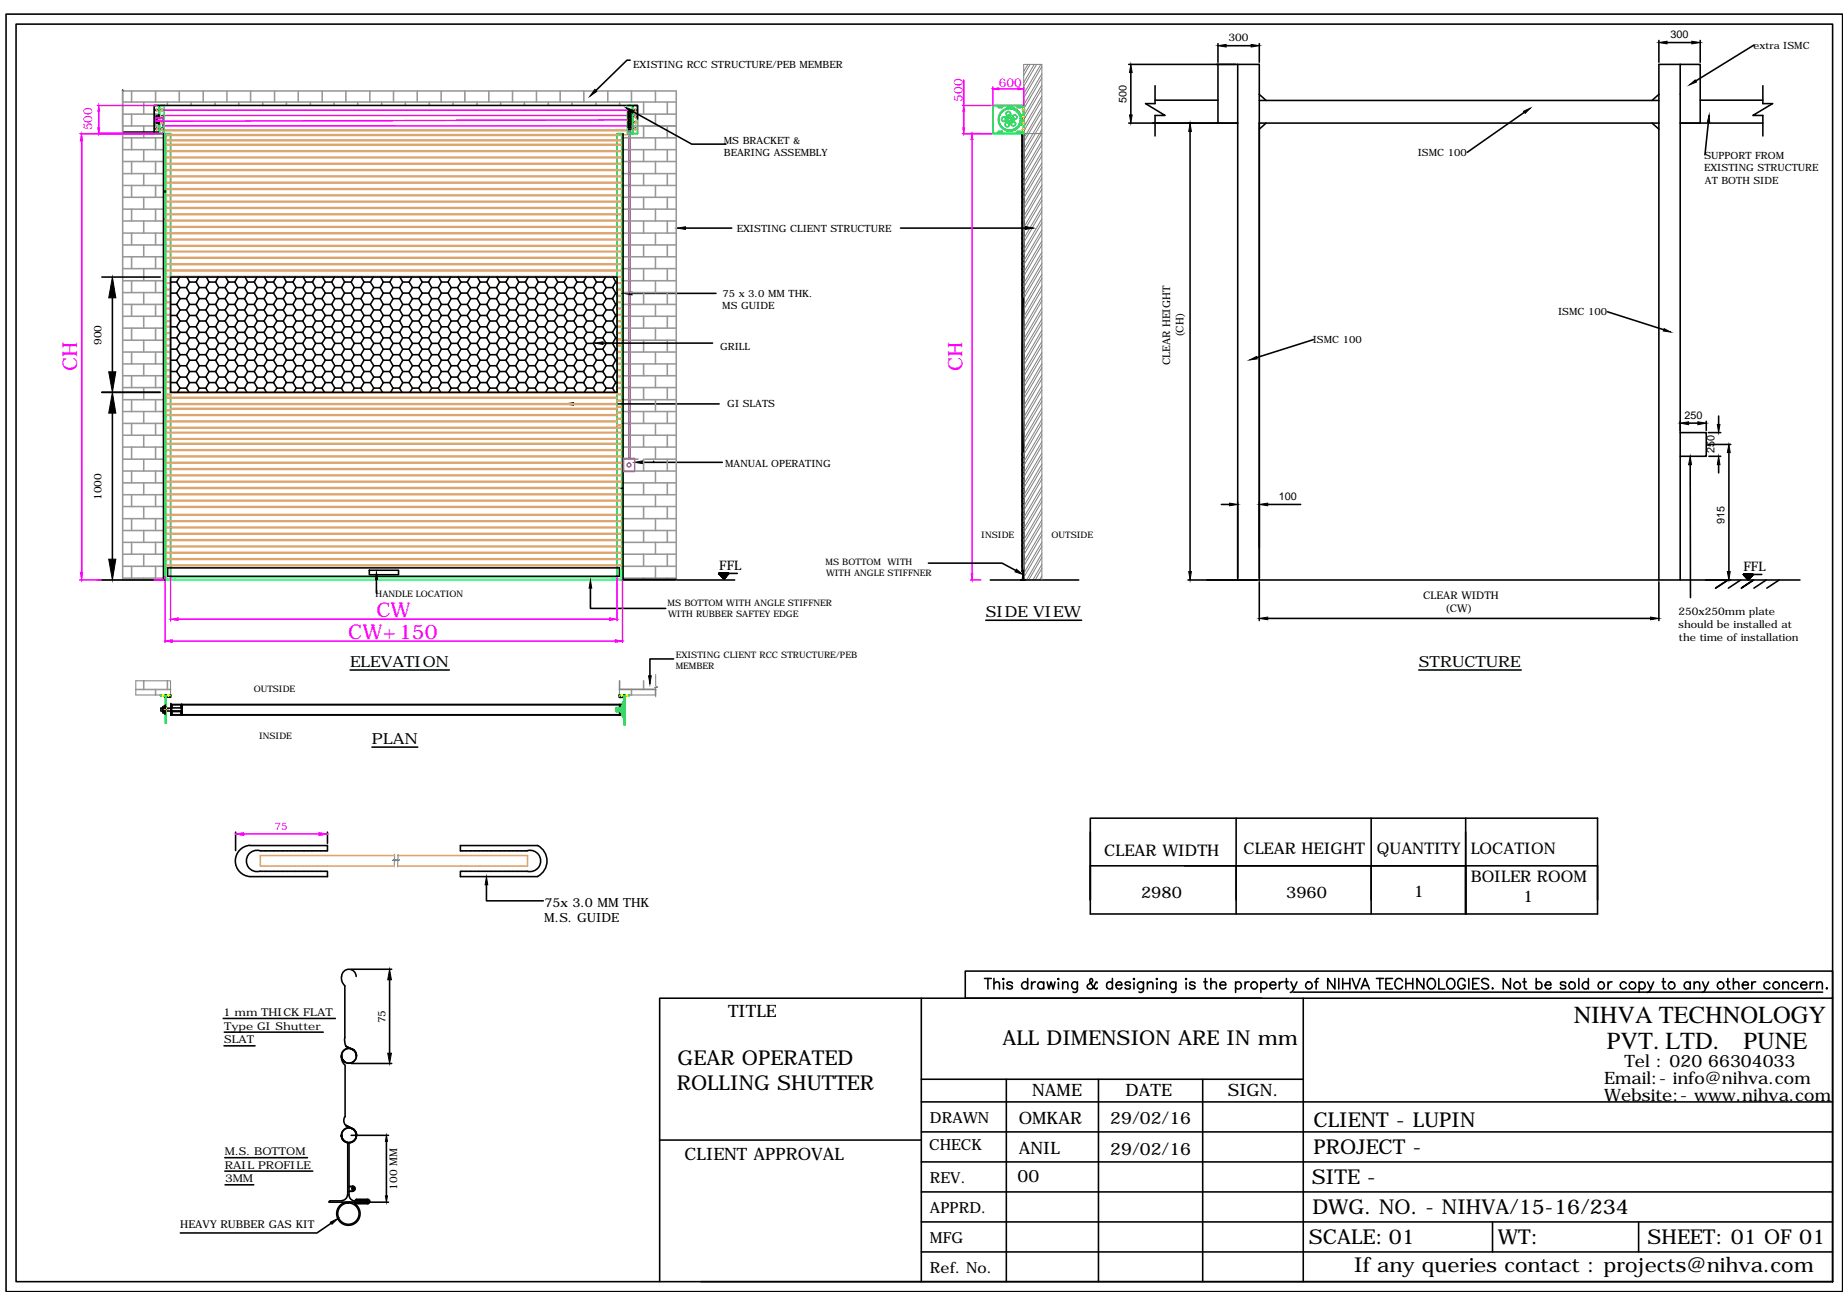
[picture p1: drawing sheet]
<svg xmlns="http://www.w3.org/2000/svg" width="297mm" height="210mm" viewBox="0 0 297 210" stroke-linecap="round" stroke-linejoin="round" font-family="sans-serif">
<defs><g id="words">
<g font-size="3.9">
<text x="253.1" y="164.6">NIHVA TECHNOLOGY</text>
<text x="258.4" y="168.8">PVT. LTD.</text>
<text x="280.4" y="168.8">PUNE</text>
</g>
<g font-size="3.3" fill="#f0f">
<text x="12.4" y="59.7" transform="rotate(-90 12.4 59.7)">CH</text>
<text x="154.8" y="59.7" transform="rotate(-90 154.8 59.7)">CH</text>
<text x="60.5" y="99.2">CW</text>
<text x="56" y="102.8">CW+150</text>
</g>
<g font-size="3.3">
<text x="109" y="171.3">GEAR OPERATED</text>
<text x="161.2" y="168.1">ALL DIMENSION ARE IN mm</text>
<text x="108.8" y="175.4">ROLLING SHUTTER</text>
<text x="211.2" y="181.2">CLIENT - LUPIN</text>
<text x="211.2" y="185.6">PROJECT -</text>
<text x="210.9" y="190.4">SITE -</text>
<text x="211.1" y="195.3">DWG. NO. - NIHVA/15-16/234</text>
<text x="210.5" y="200.1">SCALE: 01</text>
<text x="240.9" y="200.1">WT:</text>
<text x="265" y="200.1">SHEET: 01 OF 01</text>
<text x="217.8" y="204.6">If any queries contact : projects@nihva.com</text>
</g>
<g font-size="2.8">
<text x="117.1" y="163.5">TITLE</text>
<text x="261.2" y="171.6">Tel : 020 66304033</text>
<text x="166" y="176.3">NAME</text>
<text x="181" y="176.3">DATE</text>
<text x="197.4" y="176.3">SIGN.</text>
<text x="258" y="174.4">Email:- info@nihva.com</text>
<text x="258" y="177">Website:- www.nihva.com</text>
<text x="163.8" y="180.8">OMKAR</text>
<text x="163.8" y="185.6">ANIL</text>
<text x="178.6" y="180.8">29/02/16</text>
<text x="178.6" y="185.8">29/02/16</text>
<text x="110.1" y="186.5">CLIENT APPROVAL</text>
<text x="163.7" y="190.1">00</text>
</g>
<g font-size="2.6">
<text x="177.6" y="137.7">CLEAR WIDTH</text>
<text x="200" y="137.4">CLEAR HEIGHT</text>
<text x="221.4" y="137.3">QUANTITY</text>
<text x="236.5" y="137.3">LOCATION</text>
<text x="236.5" y="141.8">BOILER ROOM</text>
<text x="183.5" y="144.4">2980</text>
<text x="206.8" y="144.4">3960</text>
<text x="227.4" y="144.2">1</text>
<text x="245" y="145">1</text>
</g>
<g font-size="2.5">
<text x="158.5" y="99.3">SIDE VIEW</text>
<text x="56.3" y="107.3">ELEVATION</text>
<text x="228.2" y="107.3">STRUCTURE</text>
<text x="59.8" y="119.6">PLAN</text>
<text x="149.4" y="184.9">CHECK</text>
<text x="149.6" y="180.7">DRAWN</text>
<text x="149.6" y="190.3">REV.</text>
<text x="149.6" y="195.1">APPRD.</text>
<text x="149.6" y="200">MFG</text>
<text x="149.6" y="204.8">Ref. No.</text>
</g>
<g font-size="2.1">
<text x="115.7" y="91.7">FFL</text>
<text x="280.4" y="91.8">FFL</text>
</g>
<g font-size="2">
<text x="87.5" y="148.3">M.S. GUIDE</text>
<text x="87.5" y="145.8">75x 3.0 MM THK</text>
</g>
<g font-size="1.9" fill="#f0f">
<text x="154.8" y="16.3" transform="rotate(-90 154.8 16.3)">500</text>
<text x="160.6" y="14">600</text>
<text x="14.8" y="21" transform="rotate(-90 14.8 21)">500</text>
</g>
<g font-size="1.7">
<text x="197.6" y="6.6">300</text>
<text x="268.6" y="6.2">300</text>
<text x="181.1" y="16.5" transform="rotate(-90 181.1 16.5)">500</text>
<text x="16.3" y="55.5" transform="rotate(-90 16.3 55.5)">900</text>
<text x="188.2" y="58.7" transform="rotate(-90 188.2 58.7)">CLEAR HEIGHT</text>
<text x="190.3" y="54.3" transform="rotate(-90 190.3 54.3)">(CH)</text>
<text x="270.9" y="67.4">250</text>
<text x="275.7" y="72.9" transform="rotate(-90 275.7 72.9)">250</text>
<text x="16.3" y="80.4" transform="rotate(-90 16.3 80.4)">1000</text>
<text x="205.7" y="80.5">100</text>
<text x="277.3" y="84.4" transform="rotate(-90 277.3 84.4)">915</text>
<text x="228.9" y="96.3">CLEAR WIDTH</text>
<text x="232.4" y="98.4">(CW)</text>
<text x="269.9" y="98.9">250x250mm plate</text>
<text x="270" y="101">should be installed at</text>
<text x="270" y="103.2">the time of installation</text>
<text x="35.9" y="163.4">1 mm THICK FLAT</text>
<text x="36" y="167.8">SLAT</text>
<text x="36.1" y="165.6">Type GI Shutter</text>
<text x="62" y="164.6" transform="rotate(-90 62 164.6)">75</text>
<text x="36.2" y="185.8">M.S. BOTTOM</text>
<text x="36.2" y="188">RAIL PROFILE</text>
<text x="36.2" y="190.2">3MM</text>
<text x="63.9" y="191.4" transform="rotate(-90 63.9 191.4)">100 MM</text>
<text x="29" y="197.6">HEAVY RUBBER GAS KIT</text>
</g>
<text font-size="1.7" fill="#f0f" x="44.2" y="133.5">75</text>
<g font-size="1.6">
<text x="101.9" y="10.9">EXISTING RCC STRUCTURE/PEB MEMBER</text>
<text x="282" y="7.8">extra ISMC</text>
<text x="116.4" y="23.1">MS BRACKET &amp;</text>
<text x="116.4" y="25.1">BEARING ASSEMBLY</text>
<text x="228" y="25.1">ISMC 100</text>
<text x="274.1" y="27.5">EXISTING STRUCTURE</text>
<text x="274.1" y="25.6">SUPPORT FROM</text>
<text x="274.2" y="29.6">AT BOTH SIDE</text>
<text x="118.5" y="37.2">EXISTING CLIENT STRUCTURE</text>
<text x="116.2" y="47.8">75 x 3.0 MM THK.</text>
<text x="116.2" y="49.8">MS GUIDE</text>
<text x="250.6" y="50.7">ISMC 100</text>
<text x="115.8" y="56.4">GRILL</text>
<text x="211.1" y="55.2">ISMC 100</text>
<text x="117" y="65.5">GI SLATS</text>
<text x="116.6" y="75.1">MANUAL OPERATING</text>
</g>
<g font-size="1.4">
<text x="157.8" y="86.5">INSIDE</text>
<text x="169.1" y="86.6">OUTSIDE</text>
<text x="60.4" y="96">HANDLE LOCATION</text>
<text x="132.8" y="90.8">MS BOTTOM WITH</text>
<text x="132.8" y="92.7">WITH ANGLE STIFFNER</text>
<text x="107.4" y="97.4">MS BOTTOM WITH ANGLE STIFFNER</text>
<text x="107.4" y="99.2">WITH RUBBER SAFTEY EDGE</text>
<text x="108.7" y="105.8">EXISTING CLIENT RCC STRUCTURE/PEB</text>
<text x="108.7" y="107.6">MEMBER</text>
<text x="40.8" y="111.2">OUTSIDE</text>
<text x="41.7" y="118.9">INSIDE</text>
</g>
</g></defs>
<!-- layer: 0 -->
<g fill="none" stroke="#000" stroke-width=".25">
<path d="M1 2.3h295.3v205.5h-295.3zM2.6 3.9h292.1v202.2h-292.1zM19.7 14.6h.1M25.1 19h.5M25.1 19.5h.5M25.1 19.2h.1M25.4 18.5h.2v1.4h-.2zM25.4 18.9h-.3v.6h.3M25.4 18.7h-.2v1.1h.2M25.4 18.7h.2M25.4 18.8h.2M25.4 19.7h.2"/>
<path d="M25.4 19.8h.2M101.1 18.6h.3M101.1 19.2h.3M101.1 18.9h.3M101.1 18.2h.3M101.1 17.9l.1 .1 .2-.1v2.6l-.2-.1-.1 .1zM101.3 9.7h-.5l-5 4.8M101.4 19.9h-.3M101.4 19.6h-.3M101.9 18l9.4 5.2h5.5M102.5 19.2v-2.2h-77.7v4.2M181.5 19.8h17.6h-13.7"/>
<path d="M181.5 10.4h21v82.9M181.9 11.7v6.8M185.8 13.8v2.9h-1.6l3.2 1.9h-1.6v3.3M185.8 16.1h10.1M195.9 7v3M195.9 10.4v9.4M197.2 7.4h4M199.1 10.4v82.9M202.5 19.8h64.3M202.5 7v3M202.5 16.2h64.3M202.5 15.2l1.1 1"/>
<path d="M203.6 19.8l-1.1 1M245.2 18.1l-9.2 6.4M265.7 19.8l1.1 1M266.8 6.5v3.5M266.8 15.2l-1.1 1M268.1 6.8h4M270.2 10.4h3.2v9.4h-3.2h13.3M270.2 10.4h-3.4v82.9M270.2 10.4v82.9M273.4 16.1h10.1M273.4 6.5v3.5M274.7 19.7l-.5 5.2"/>
<path d="M282.1 7.2l-9.4 5.8M283.5 13.8v2.9h1.6l-3.2 1.9h1.6v3.3M19.7 21.5h.1M19.7 21.2h5.7M26.3 21.5v71.8M26.5 30.8h.1M100.2 21.5v71.7h8.6M101.4 20.8h-.3M101.4 20.2h-.3M110.2 36.7h7.5M144.8 36.7h20.1M191.4 21.2v70.7"/>
<path d="M16.4 44.6h9.4M18.1 47.9v11.9M27.4 44.6h71.8v18.5h-71.8zM27.4 45.4h1M27.4 47.1h1M27.4 49h1M27.4 50.7h1M27.4 52.6h1M27.4 54.3h1M27.4 56.2h1M27.4 57.9h1M27.4 59.8h1"/>
<path d="M28.4 59.8l.6 .8M28.4 57.9l.6 .9M28.4 56.2l.6 .9M28.4 54.3l.6 .9M28.4 52.6l.6 .9M28.4 50.7l.6 .9M28.4 49l.6 .9M28.4 47.1l.6 .9M28.4 45.4l.6 .9M28.9 44.6l-.5 .8M29 46.3h1M29 48h1"/>
<path d="M29 49.9h1M29 51.6h1M29 53.5h1M29 55.2h1M29 57.1h1M29 58.8h1M29 46.3l-.6 .8M29 48l-.6 1M29 49.9l-.6 .8M29 51.6l-.6 1M29 53.5l-.6 .8M29 55.2l-.6 1"/>
<path d="M29 57.1l-.6 .8M29 58.8l-.6 1M30 58.8l.5 1M30 57.1l.5 .8M30 55.2l.5 1M30 53.5l.5 .8M30 51.6l.5 1M30 49.9l.5 .8M30 48l.5 1M30 46.3l.5 .8M30.1 44.6l.4 .8M30.5 45.4h1"/>
<path d="M30.5 47.1h1M30.5 49h1M30.5 50.7h1M30.5 52.6h1M30.5 54.3h1M30.5 56.2h1M30.5 57.9h1M30.5 59.8h1M30.5 45.4l-.5 .9M30.5 47.1l-.5 .9M30.5 49l-.5 .9M30.5 50.7l-.5 .9"/>
<path d="M30.5 52.6l-.5 .9M30.5 54.3l-.5 .9M30.5 56.2l-.5 .9M30.5 57.9l-.5 .9M30.5 59.8l-.5 .8M31.5 59.8l.5 .8M31.5 57.9l.5 .9M31.5 56.2l.5 .9M31.5 54.3l.5 .9M31.5 52.6l.5 .9M31.5 50.7l.5 .9M31.5 49l.5 .9"/>
<path d="M31.5 47.1l.5 .9M31.5 45.4l.5 .9M32 44.6l-.5 .8M32 46.3h1.1M32 48h1.1M32 49.9h1.1M32 51.6h1.1M32 53.5h1.1M32 55.2h1.1M32 57.1h1.1M32 58.8h1.1M32 46.3l-.5 .8"/>
<path d="M32 48l-.5 1M32 49.9l-.5 .8M32 51.6l-.5 1M32 53.5l-.5 .8M32 55.2l-.5 1M32 57.1l-.5 .8M32 58.8l-.5 1M33.1 58.8l.5 1M33.1 57.1l.5 .8M33.1 55.2l.5 1M33.1 53.5l.5 .8M33.1 51.6l.5 1"/>
<path d="M33.1 49.9l.5 .8M33.1 48l.5 1M33.1 46.3l.5 .8M33.2 44.6l.4 .8M33.6 45.4h1.1M33.6 47.1h1.1M33.6 49h1.1M33.6 50.7h1.1M33.6 52.6h1.1M33.6 54.3h1.1M33.6 56.2h1.1M33.6 57.9h1.1"/>
<path d="M33.6 59.8h1.1M33.6 45.4l-.5 .9M33.6 47.1l-.5 .9M33.6 49l-.5 .9M33.6 50.7l-.5 .9M33.6 52.6l-.5 .9M33.6 54.3l-.5 .9M33.6 56.2l-.5 .9M33.6 57.9l-.5 .9M33.6 59.8l-.5 .8M34.7 59.8l.5 .8M34.7 57.9l.5 .9"/>
<path d="M34.7 56.2l.5 .9M34.7 54.3l.5 .9M34.7 52.6l.5 .9M34.7 50.7l.5 .9M34.7 49l.5 .9M34.7 47.1l.5 .9M34.7 45.4l.5 .9M35.1 44.6l-.4 .8M35.2 46.3h1M35.2 48h1M35.2 49.9h1M35.2 51.6h1"/>
<path d="M35.2 53.5h1M35.2 55.2h1M35.2 57.1h1M35.2 58.8h1M35.2 46.3l-.5 .8M35.2 48l-.5 1M35.2 49.9l-.5 .8M35.2 51.6l-.5 1M35.2 53.5l-.5 .8M35.2 55.2l-.5 1M35.2 57.1l-.5 .8M35.2 58.8l-.5 1"/>
<path d="M36.2 58.8l.5 1M36.2 57.1l.5 .8M36.2 55.2l.5 1M36.2 53.5l.5 .8M36.2 51.6l.5 1M36.2 49.9l.5 .8M36.2 48l.5 1M36.2 46.3l.5 .8M36.3 44.6l.4 .8M36.7 45.4h1.1M36.7 47.1h1.1M36.7 49h1.1"/>
<path d="M36.7 50.7h1.1M36.7 52.6h1.1M36.7 54.3h1.1M36.7 56.2h1.1M36.7 57.9h1.1M36.7 59.8h1.1M36.7 45.4l-.5 .9M36.7 47.1l-.5 .9M36.7 49l-.5 .9M36.7 50.7l-.5 .9M36.7 52.6l-.5 .9M36.7 54.3l-.5 .9"/>
<path d="M36.7 56.2l-.5 .9M36.7 57.9l-.5 .9M36.7 59.8l-.5 .8M37.8 59.8l.5 .8M37.8 57.9l.5 .9M37.8 56.2l.5 .9M37.8 54.3l.5 .9M37.8 52.6l.5 .9M37.8 50.7l.5 .9M37.8 49l.5 .9M37.8 47.1l.5 .9M37.8 45.4l.5 .9"/>
<path d="M38.2 44.6l-.4 .8M38.3 46.3h1M38.3 48h1M38.3 49.9h1M38.3 51.6h1M38.3 53.5h1M38.3 55.2h1M38.3 57.1h1M38.3 58.8h1M38.3 46.3l-.5 .8M38.3 48l-.5 1M38.3 49.9l-.5 .8"/>
<path d="M38.3 51.6l-.5 1M38.3 53.5l-.5 .8M38.3 55.2l-.5 1M38.3 57.1l-.5 .8M38.3 58.8l-.5 1M39.3 58.8l.5 1M39.3 57.1l.5 .8M39.3 55.2l.5 1M39.3 53.5l.5 .8M39.3 51.6l.5 1M39.3 49.9l.5 .8M39.3 48l.5 1"/>
<path d="M39.3 46.3l.5 .8M39.4 44.6l.4 .8M39.8 45.4h1.1M39.8 47.1h1.1M39.8 49h1.1M39.8 50.7h1.1M39.8 52.6h1.1M39.8 54.3h1.1M39.8 56.2h1.1M39.8 57.9h1.1M39.8 59.8h1.1M39.8 45.4l-.5 .9"/>
<path d="M39.8 47.1l-.5 .9M39.8 49l-.5 .9M39.8 50.7l-.5 .9M39.8 52.6l-.5 .9M39.8 54.3l-.5 .9M39.8 56.2l-.5 .9M39.8 57.9l-.5 .9M39.8 59.8l-.5 .8M40.9 59.8l.5 .8M40.9 57.9l.5 .9M40.9 56.2l.5 .9M40.9 54.3l.5 .9"/>
<path d="M40.9 52.6l.5 .9M40.9 50.7l.5 .9M40.9 49l.5 .9M40.9 47.1l.5 .9M40.9 45.4l.5 .9M41.3 44.6l-.4 .8M41.4 46.3h1.1M41.4 48h1.1M41.4 49.9h1.1M41.4 51.6h1.1M41.4 53.5h1.1M41.4 55.2h1.1"/>
<path d="M41.4 57.1h1.1M41.4 58.8h1.1M41.4 46.3l-.5 .8M41.4 48l-.5 1M41.4 49.9l-.5 .8M41.4 51.6l-.5 1M41.4 53.5l-.5 .8M41.4 55.2l-.5 1M41.4 57.1l-.5 .8M41.4 58.8l-.5 1M42.5 58.8l.5 1M42.5 57.1l.5 .8"/>
<path d="M42.5 55.2l.5 1M42.5 53.5l.5 .8M42.5 51.6l.5 1M42.5 49.9l.5 .8M42.5 48l.5 1M42.5 46.3l.5 .8M42.5 44.6l.5 .8M43 45.4h1M43 47.1h1M43 49h1M43 50.7h1M43 52.6h1"/>
<path d="M43 54.3h1M43 56.2h1M43 57.9h1M43 59.8h1M43 45.4l-.5 .9M43 47.1l-.5 .9M43 49l-.5 .9M43 50.7l-.5 .9M43 52.6l-.5 .9M43 54.3l-.5 .9M43 56.2l-.5 .9M43 57.9l-.5 .9"/>
<path d="M43 59.8l-.5 .8M44 59.8l.5 .8M44 57.9l.5 .9M44 56.2l.5 .9M44 54.3l.5 .9M44 52.6l.5 .9M44 50.7l.5 .9M44 49l.5 .9M44 47.1l.5 .9M44 45.4l.5 .9M44.5 44.6l-.5 .8M44.5 46.3h1.1"/>
<path d="M44.5 48h1.1M44.5 49.9h1.1M44.5 51.6h1.1M44.5 53.5h1.1M44.5 55.2h1.1M44.5 57.1h1.1M44.5 58.8h1.1M44.5 46.3l-.5 .8M44.5 48l-.5 1M44.5 49.9l-.5 .8M44.5 51.6l-.5 1M44.5 53.5l-.5 .8"/>
<path d="M44.5 55.2l-.5 1M44.5 57.1l-.5 .8M44.5 58.8l-.5 1M45.6 58.8l.5 1M45.6 57.1l.5 .8M45.6 55.2l.5 1M45.6 53.5l.5 .8M45.6 51.6l.5 1M45.6 49.9l.5 .8M45.6 48l.5 1M45.6 46.3l.5 .8M45.6 44.6l.5 .8"/>
<path d="M46.1 45.4h1M46.1 47.1h1M46.1 49h1M46.1 50.7h1M46.1 52.6h1M46.1 54.3h1M46.1 56.2h1M46.1 57.9h1M46.1 59.8h1M46.1 45.4l-.5 .9M46.1 47.1l-.5 .9M46.1 49l-.5 .9"/>
<path d="M46.1 50.7l-.5 .9M46.1 52.6l-.5 .9M46.1 54.3l-.5 .9M46.1 56.2l-.5 .9M46.1 57.9l-.5 .9M46.1 59.8l-.5 .8M47.1 59.8l.5 .8M47.1 57.9l.5 .9M47.1 56.2l.5 .9M47.1 54.3l.5 .9M47.1 52.6l.5 .9M47.1 50.7l.5 .9"/>
<path d="M47.1 49l.5 .9M47.1 47.1l.5 .9M47.1 45.4l.5 .9M47.5 44.6l-.4 .8M47.6 46.3h1.1M47.6 48h1.1M47.6 49.9h1.1M47.6 51.6h1.1M47.6 53.5h1.1M47.6 55.2h1.1M47.6 57.1h1.1M47.6 58.8h1.1"/>
<path d="M47.6 46.3l-.5 .8M47.6 48l-.5 1M47.6 49.9l-.5 .8M47.6 51.6l-.5 1M47.6 53.5l-.5 .8M47.6 55.2l-.5 1M47.6 57.1l-.5 .8M47.6 58.8l-.5 1M48.7 58.8l.5 1M48.7 57.1l.5 .8M48.7 55.2l.5 1M48.7 53.5l.5 .8"/>
<path d="M48.7 51.6l.5 1M48.7 49.9l.5 .8M48.7 48l.5 1M48.7 46.3l.5 .8M48.8 44.6l.4 .8M49.2 45.4h1M49.2 47.1h1M49.2 49h1M49.2 50.7h1M49.2 52.6h1M49.2 54.3h1M49.2 56.2h1"/>
<path d="M49.2 57.9h1M49.2 59.8h1M49.2 45.4l-.5 .9M49.2 47.1l-.5 .9M49.2 49l-.5 .9M49.2 50.7l-.5 .9M49.2 52.6l-.5 .9M49.2 54.3l-.5 .9M49.2 56.2l-.5 .9M49.2 57.9l-.5 .9M49.2 59.8l-.5 .8M50.2 59.8l.6 .8"/>
<path d="M50.2 57.9l.6 .9M50.2 56.2l.6 .9M50.2 54.3l.6 .9M50.2 52.6l.6 .9M50.2 50.7l.6 .9M50.2 49l.6 .9M50.2 47.1l.6 .9M50.2 45.4l.6 .9M50.7 44.6l-.5 .8M50.8 46.3h1M50.8 48h1M50.8 49.9h1"/>
<path d="M50.8 51.6h1M50.8 53.5h1M50.8 55.2h1M50.8 57.1h1M50.8 58.8h1M50.8 46.3l-.6 .8M50.8 48l-.6 1M50.8 49.9l-.6 .8M50.8 51.6l-.6 1M50.8 53.5l-.6 .8M50.8 55.2l-.6 1M50.8 57.1l-.6 .8"/>
<path d="M50.8 58.8l-.6 1M51.8 58.8l.5 1M51.8 57.1l.5 .8M51.8 55.2l.5 1M51.8 53.5l.5 .8M51.8 51.6l.5 1M51.8 49.9l.5 .8M51.8 48l.5 1M51.8 46.3l.5 .8M51.9 44.6l.4 .8M52.3 45.4h1M52.3 47.1h1"/>
<path d="M52.3 49h1M52.3 50.7h1M52.3 52.6h1M52.3 54.3h1M52.3 56.2h1M52.3 57.9h1M52.3 59.8h1M52.3 45.4l-.5 .9M52.3 47.1l-.5 .9M52.3 49l-.5 .9M52.3 50.7l-.5 .9M52.3 52.6l-.5 .9"/>
<path d="M52.3 54.3l-.5 .9M52.3 56.2l-.5 .9M52.3 57.9l-.5 .9M52.3 59.8l-.5 .8M53.3 59.8l.5 .8M53.3 57.9l.5 .9M53.3 56.2l.5 .9M53.3 54.3l.5 .9M53.3 52.6l.5 .9M53.3 50.7l.5 .9M53.3 49l.5 .9M53.3 47.1l.5 .9"/>
<path d="M53.3 45.4l.5 .9M53.8 44.6l-.5 .8M53.8 46.3h1.1M53.8 48h1.1M53.8 49.9h1.1M53.8 51.6h1.1M53.8 53.5h1.1M53.8 55.2h1.1M53.8 57.1h1.1M53.8 58.8h1.1M53.8 46.3l-.5 .8M53.8 48l-.5 1"/>
<path d="M53.8 49.9l-.5 .8M53.8 51.6l-.5 1M53.8 53.5l-.5 .8M53.8 55.2l-.5 1M53.8 57.1l-.5 .8M53.8 58.8l-.5 1M54.9 58.8l.5 1M54.9 57.1l.5 .8M54.9 55.2l.5 1M54.9 53.5l.5 .8M54.9 51.6l.5 1M54.9 49.9l.5 .8"/>
<path d="M54.9 48l.5 1M54.9 46.3l.5 .8M55 44.6l.4 .8M55.4 45.4h1.1M55.4 47.1h1.1M55.4 49h1.1M55.4 50.7h1.1M55.4 52.6h1.1M55.4 54.3h1.1M55.4 56.2h1.1M55.4 57.9h1.1M55.4 59.8h1.1"/>
<path d="M55.4 45.4l-.5 .9M55.4 47.1l-.5 .9M55.4 49l-.5 .9M55.4 50.7l-.5 .9M55.4 52.6l-.5 .9M55.4 54.3l-.5 .9M55.4 56.2l-.5 .9M55.4 57.9l-.5 .9M55.4 59.8l-.5 .8M56.5 59.8l.5 .8M56.5 57.9l.5 .9M56.5 56.2l.5 .9"/>
<path d="M56.5 54.3l.5 .9M56.5 52.6l.5 .9M56.5 50.7l.5 .9M56.5 49l.5 .9M56.5 47.1l.5 .9M56.5 45.4l.5 .9M56.9 44.6l-.4 .8M57 46.3h1M57 48h1M57 49.9h1M57 51.6h1M57 53.5h1"/>
<path d="M57 55.2h1M57 57.1h1M57 58.8h1M57 46.3l-.5 .8M57 48l-.5 1M57 49.9l-.5 .8M57 51.6l-.5 1M57 53.5l-.5 .8M57 55.2l-.5 1M57 57.1l-.5 .8M57 58.8l-.5 1M58 58.8l.5 1"/>
<path d="M58 57.1l.5 .8M58 55.2l.5 1M58 53.5l.5 .8M58 51.6l.5 1M58 49.9l.5 .8M58 48l.5 1M58 46.3l.5 .8M58.1 44.6l.4 .8M58.5 45.4h1.1M58.5 47.1h1.1M58.5 49h1.1M58.5 50.7h1.1"/>
<path d="M58.5 52.6h1.1M58.5 54.3h1.1M58.5 56.2h1.1M58.5 57.9h1.1M58.5 59.8h1.1M58.5 45.4l-.5 .9M58.5 47.1l-.5 .9M58.5 49l-.5 .9M58.5 50.7l-.5 .9M58.5 52.6l-.5 .9M58.5 54.3l-.5 .9M58.5 56.2l-.5 .9"/>
<path d="M58.5 57.9l-.5 .9M58.5 59.8l-.5 .8M59.6 59.8l.5 .8M59.6 57.9l.5 .9M59.6 56.2l.5 .9M59.6 54.3l.5 .9M59.6 52.6l.5 .9M59.6 50.7l.5 .9M59.6 49l.5 .9M59.6 47.1l.5 .9M59.6 45.4l.5 .9M60 44.6l-.4 .8"/>
<path d="M60.1 46.3h1M60.1 48h1M60.1 49.9h1M60.1 51.6h1M60.1 53.5h1M60.1 55.2h1M60.1 57.1h1M60.1 58.8h1M60.1 46.3l-.5 .8M60.1 48l-.5 1M60.1 49.9l-.5 .8M60.1 51.6l-.5 1"/>
<path d="M60.1 53.5l-.5 .8M60.1 55.2l-.5 1M60.1 57.1l-.5 .8M60.1 58.8l-.5 1M61.1 58.8l.5 1M61.1 57.1l.5 .8M61.1 55.2l.5 1M61.1 53.5l.5 .8M61.1 51.6l.5 1M61.1 49.9l.5 .8M61.1 48l.5 1M61.1 46.3l.5 .8"/>
<path d="M61.2 44.6l.4 .8M61.6 45.4h1.1M61.6 47.1h1.1M61.6 49h1.1M61.6 50.7h1.1M61.6 52.6h1.1M61.6 54.3h1.1M61.6 56.2h1.1M61.6 57.9h1.1M61.6 59.8h1.1M61.6 45.4l-.5 .9M61.6 47.1l-.5 .9"/>
<path d="M61.6 49l-.5 .9M61.6 50.7l-.5 .9M61.6 52.6l-.5 .9M61.6 54.3l-.5 .9M61.6 56.2l-.5 .9M61.6 57.9l-.5 .9M61.6 59.8l-.5 .8M62.7 59.8l.5 .8M62.7 57.9l.5 .9M62.7 56.2l.5 .9M62.7 54.3l.5 .9M62.7 52.6l.5 .9"/>
<path d="M62.7 50.7l.5 .9M62.7 49l.5 .9M62.7 47.1l.5 .9M62.7 45.4l.5 .9M63.1 44.6l-.4 .8M63.2 46.3h1.1M63.2 48h1.1M63.2 49.9h1.1M63.2 51.6h1.1M63.2 53.5h1.1M63.2 55.2h1.1M63.2 57.1h1.1"/>
<path d="M63.2 58.8h1.1M63.2 46.3l-.5 .8M63.2 48l-.5 1M63.2 49.9l-.5 .8M63.2 51.6l-.5 1M63.2 53.5l-.5 .8M63.2 55.2l-.5 1M63.2 57.1l-.5 .8M63.2 58.8l-.5 1M64.3 58.8l.5 1M64.3 57.1l.5 .8M64.3 55.2l.5 1"/>
<path d="M64.3 53.5l.5 .8M64.3 51.6l.5 1M64.3 49.9l.5 .8M64.3 48l.5 1M64.3 46.3l.5 .8M64.3 44.6l.5 .8M64.8 45.4h1M64.8 47.1h1M64.8 49h1M64.8 50.7h1M64.8 52.6h1M64.8 54.3h1"/>
<path d="M64.8 56.2h1M64.8 57.9h1M64.8 59.8h1M64.8 45.4l-.5 .9M64.8 47.1l-.5 .9M64.8 49l-.5 .9M64.8 50.7l-.5 .9M64.8 52.6l-.5 .9M64.8 54.3l-.5 .9M64.8 56.2l-.5 .9M64.8 57.9l-.5 .9M64.8 59.8l-.5 .8"/>
<path d="M65.8 59.8l.5 .8M65.8 57.9l.5 .9M65.8 56.2l.5 .9M65.8 54.3l.5 .9M65.8 52.6l.5 .9M65.8 50.7l.5 .9M65.8 49l.5 .9M65.8 47.1l.5 .9M65.8 45.4l.5 .9M66.3 44.6l-.5 .8M66.3 46.3h1.1M66.3 48h1.1"/>
<path d="M66.3 49.9h1.1M66.3 51.6h1.1M66.3 53.5h1.1M66.3 55.2h1.1M66.3 57.1h1.1M66.3 58.8h1.1M66.3 46.3l-.5 .8M66.3 48l-.5 1M66.3 49.9l-.5 .8M66.3 51.6l-.5 1M66.3 53.5l-.5 .8M66.3 55.2l-.5 1"/>
<path d="M66.3 57.1l-.5 .8M66.3 58.8l-.5 1M67.4 58.8l.5 1M67.4 57.1l.5 .8M67.4 55.2l.5 1M67.4 53.5l.5 .8M67.4 51.6l.5 1M67.4 49.9l.5 .8M67.4 48l.5 1M67.4 46.3l.5 .8M67.4 44.6l.5 .8M67.9 45.4h1"/>
<path d="M67.9 47.1h1M67.9 49h1M67.9 50.7h1M67.9 52.6h1M67.9 54.3h1M67.9 56.2h1M67.9 57.9h1M67.9 59.8h1M67.9 45.4l-.5 .9M67.9 47.1l-.5 .9M67.9 49l-.5 .9M67.9 50.7l-.5 .9"/>
<path d="M67.9 52.6l-.5 .9M67.9 54.3l-.5 .9M67.9 56.2l-.5 .9M67.9 57.9l-.5 .9M67.9 59.8l-.5 .8M68.9 59.8l.5 .8M68.9 57.9l.5 .9M68.9 56.2l.5 .9M68.9 54.3l.5 .9M68.9 52.6l.5 .9M68.9 50.7l.5 .9M68.9 49l.5 .9"/>
<path d="M68.9 47.1l.5 .9M68.9 45.4l.5 .9M69.4 44.6l-.5 .8M69.4 46.3h1.1M69.4 48h1.1M69.4 49.9h1.1M69.4 51.6h1.1M69.4 53.5h1.1M69.4 55.2h1.1M69.4 57.1h1.1M69.4 58.8h1.1M69.4 46.3l-.5 .8"/>
<path d="M69.4 48l-.5 1M69.4 49.9l-.5 .8M69.4 51.6l-.5 1M69.4 53.5l-.5 .8M69.4 55.2l-.5 1M69.4 57.1l-.5 .8M69.4 58.8l-.5 1M70.5 58.8l.5 1M70.5 57.1l.5 .8M70.5 55.2l.5 1M70.5 53.5l.5 .8M70.5 51.6l.5 1"/>
<path d="M70.5 49.9l.5 .8M70.5 48l.5 1M70.5 46.3l.5 .8M70.6 44.6l.4 .8M71 45.4h1.1M71 47.1h1.1M71 49h1.1M71 50.7h1.1M71 52.6h1.1M71 54.3h1.1M71 56.2h1.1M71 57.9h1.1"/>
<path d="M71 59.8h1.1M71 45.4l-.5 .9M71 47.1l-.5 .9M71 49l-.5 .9M71 50.7l-.5 .9M71 52.6l-.5 .9M71 54.3l-.5 .9M71 56.2l-.5 .9M71 57.9l-.5 .9M71 59.8l-.5 .8M72.1 59.8l.5 .8M72.1 57.9l.5 .9"/>
<path d="M72.1 56.2l.5 .9M72.1 54.3l.5 .9M72.1 52.6l.5 .9M72.1 50.7l.5 .9M72.1 49l.5 .9M72.1 47.1l.5 .9M72.1 45.4l.5 .9M72.5 44.6l-.4 .8M72.6 46.3h1M72.6 48h1M72.6 49.9h1M72.6 51.6h1"/>
<path d="M72.6 53.5h1M72.6 55.2h1M72.6 57.1h1M72.6 58.8h1M72.6 46.3l-.5 .8M72.6 48l-.5 1M72.6 49.9l-.5 .8M72.6 51.6l-.5 1M72.6 53.5l-.5 .8M72.6 55.2l-.5 1M72.6 57.1l-.5 .8M72.6 58.8l-.5 1"/>
<path d="M73.6 58.8l.5 1M73.6 57.1l.5 .8M73.6 55.2l.5 1M73.6 53.5l.5 .8M73.6 51.6l.5 1M73.6 49.9l.5 .8M73.6 48l.5 1M73.6 46.3l.5 .8M73.7 44.6l.4 .8M74.1 45.4h1M74.1 47.1h1M74.1 49h1"/>
<path d="M74.1 50.7h1M74.1 52.6h1M74.1 54.3h1M74.1 56.2h1M74.1 57.9h1M74.1 59.8h1M74.1 45.4l-.5 .9M74.1 47.1l-.5 .9M74.1 49l-.5 .9M74.1 50.7l-.5 .9M74.1 52.6l-.5 .9M74.1 54.3l-.5 .9"/>
<path d="M74.1 56.2l-.5 .9M74.1 57.9l-.5 .9M74.1 59.8l-.5 .8M75.1 59.8l.6 .8M75.1 57.9l.6 .9M75.1 56.2l.6 .9M75.1 54.3l.6 .9M75.1 52.6l.6 .9M75.1 50.7l.6 .9M75.1 49l.6 .9M75.1 47.1l.6 .9M75.1 45.4l.6 .9"/>
<path d="M75.6 44.6l-.5 .8M75.7 46.3h1M75.7 48h1M75.7 49.9h1M75.7 51.6h1M75.7 53.5h1M75.7 55.2h1M75.7 57.1h1M75.7 58.8h1M75.7 46.3l-.6 .8M75.7 48l-.6 1M75.7 49.9l-.6 .8"/>
<path d="M75.7 51.6l-.6 1M75.7 53.5l-.6 .8M75.7 55.2l-.6 1M75.7 57.1l-.6 .8M75.7 58.8l-.6 1M76.7 58.8l.5 1M76.7 57.1l.5 .8M76.7 55.2l.5 1M76.7 53.5l.5 .8M76.7 51.6l.5 1M76.7 49.9l.5 .8M76.7 48l.5 1"/>
<path d="M76.7 46.3l.5 .8M76.8 44.6l.4 .8M77.2 45.4h1.1M77.2 47.1h1.1M77.2 49h1.1M77.2 50.7h1.1M77.2 52.6h1.1M77.2 54.3h1.1M77.2 56.2h1.1M77.2 57.9h1.1M77.2 59.8h1.1M77.2 45.4l-.5 .9"/>
<path d="M77.2 47.1l-.5 .9M77.2 49l-.5 .9M77.2 50.7l-.5 .9M77.2 52.6l-.5 .9M77.2 54.3l-.5 .9M77.2 56.2l-.5 .9M77.2 57.9l-.5 .9M77.2 59.8l-.5 .8M78.3 59.8l.5 .8M78.3 57.9l.5 .9M78.3 56.2l.5 .9M78.3 54.3l.5 .9"/>
<path d="M78.3 52.6l.5 .9M78.3 50.7l.5 .9M78.3 49l.5 .9M78.3 47.1l.5 .9M78.3 45.4l.5 .9M78.7 44.6l-.4 .8M78.8 46.3h1M78.8 48h1M78.8 49.9h1M78.8 51.6h1M78.8 53.5h1M78.8 55.2h1"/>
<path d="M78.8 57.1h1M78.8 58.8h1M78.8 46.3l-.5 .8M78.8 48l-.5 1M78.8 49.9l-.5 .8M78.8 51.6l-.5 1M78.8 53.5l-.5 .8M78.8 55.2l-.5 1M78.8 57.1l-.5 .8M78.8 58.8l-.5 1M79.8 58.8l.5 1M79.8 57.1l.5 .8"/>
<path d="M79.8 55.2l.5 1M79.8 53.5l.5 .8M79.8 51.6l.5 1M79.8 49.9l.5 .8M79.8 48l.5 1M79.8 46.3l.5 .8M79.9 44.6l.4 .8M80.3 45.4h1.1M80.3 47.1h1.1M80.3 49h1.1M80.3 50.7h1.1M80.3 52.6h1.1"/>
<path d="M80.3 54.3h1.1M80.3 56.2h1.1M80.3 57.9h1.1M80.3 59.8h1.1M80.3 45.4l-.5 .9M80.3 47.1l-.5 .9M80.3 49l-.5 .9M80.3 50.7l-.5 .9M80.3 52.6l-.5 .9M80.3 54.3l-.5 .9M80.3 56.2l-.5 .9M80.3 57.9l-.5 .9"/>
<path d="M80.3 59.8l-.5 .8M81.4 59.8l.5 .8M81.4 57.9l.5 .9M81.4 56.2l.5 .9M81.4 54.3l.5 .9M81.4 52.6l.5 .9M81.4 50.7l.5 .9M81.4 49l.5 .9M81.4 47.1l.5 .9M81.4 45.4l.5 .9M81.8 44.6l-.4 .8M81.9 46.3h1"/>
<path d="M81.9 48h1M81.9 49.9h1M81.9 51.6h1M81.9 53.5h1M81.9 55.2h1M81.9 57.1h1M81.9 58.8h1M81.9 46.3l-.5 .8M81.9 48l-.5 1M81.9 49.9l-.5 .8M81.9 51.6l-.5 1M81.9 53.5l-.5 .8"/>
<path d="M81.9 55.2l-.5 1M81.9 57.1l-.5 .8M81.9 58.8l-.5 1M82.9 58.8l.5 1M82.9 57.1l.5 .8M82.9 55.2l.5 1M82.9 53.5l.5 .8M82.9 51.6l.5 1M82.9 49.9l.5 .8M82.9 48l.5 1M82.9 46.3l.5 .8M83 44.6l.4 .8"/>
<path d="M83.4 45.4h1.1M83.4 47.1h1.1M83.4 49h1.1M83.4 50.7h1.1M83.4 52.6h1.1M83.4 54.3h1.1M83.4 56.2h1.1M83.4 57.9h1.1M83.4 59.8h1.1M83.4 45.4l-.5 .9M83.4 47.1l-.5 .9M83.4 49l-.5 .9"/>
<path d="M83.4 50.7l-.5 .9M83.4 52.6l-.5 .9M83.4 54.3l-.5 .9M83.4 56.2l-.5 .9M83.4 57.9l-.5 .9M83.4 59.8l-.5 .8M84.5 59.8l.5 .8M84.5 57.9l.5 .9M84.5 56.2l.5 .9M84.5 54.3l.5 .9M84.5 52.6l.5 .9M84.5 50.7l.5 .9"/>
<path d="M84.5 49l.5 .9M84.5 47.1l.5 .9M84.5 45.4l.5 .9M85 44.6l-.5 .8M85 46.3h1.1M85 48h1.1M85 49.9h1.1M85 51.6h1.1M85 53.5h1.1M85 55.2h1.1M85 57.1h1.1M85 58.8h1.1"/>
<path d="M85 46.3l-.5 .8M85 48l-.5 1M85 49.9l-.5 .8M85 51.6l-.5 1M85 53.5l-.5 .8M85 55.2l-.5 1M85 57.1l-.5 .8M85 58.8l-.5 1M86.1 58.8l.5 1M86.1 57.1l.5 .8M86.1 55.2l.5 1M86.1 53.5l.5 .8"/>
<path d="M86.1 51.6l.5 1M86.1 49.9l.5 .8M86.1 48l.5 1M86.1 46.3l.5 .8M86.1 44.6l.5 .8M86.6 45.4h1M86.6 47.1h1M86.6 49h1M86.6 50.7h1M86.6 52.6h1M86.6 54.3h1M86.6 56.2h1"/>
<path d="M86.6 57.9h1M86.6 59.8h1M86.6 45.4l-.5 .9M86.6 47.1l-.5 .9M86.6 49l-.5 .9M86.6 50.7l-.5 .9M86.6 52.6l-.5 .9M86.6 54.3l-.5 .9M86.6 56.2l-.5 .9M86.6 57.9l-.5 .9M86.6 59.8l-.5 .8M87.6 59.8l.5 .8"/>
<path d="M87.6 57.9l.5 .9M87.6 56.2l.5 .9M87.6 54.3l.5 .9M87.6 52.6l.5 .9M87.6 50.7l.5 .9M87.6 49l.5 .9M87.6 47.1l.5 .9M87.6 45.4l.5 .9M88.1 44.6l-.5 .8M88.1 46.3h1.1M88.1 48h1.1M88.1 49.9h1.1"/>
<path d="M88.1 51.6h1.1M88.1 53.5h1.1M88.1 55.2h1.1M88.1 57.1h1.1M88.1 58.8h1.1M88.1 46.3l-.5 .8M88.1 48l-.5 1M88.1 49.9l-.5 .8M88.1 51.6l-.5 1M88.1 53.5l-.5 .8M88.1 55.2l-.5 1M88.1 57.1l-.5 .8"/>
<path d="M88.1 58.8l-.5 1M89.2 58.8l.5 1M89.2 57.1l.5 .8M89.2 55.2l.5 1M89.2 53.5l.5 .8M89.2 51.6l.5 1M89.2 49.9l.5 .8M89.2 48l.5 1M89.2 46.3l.5 .8M89.2 44.6l.5 .8M89.7 45.4h1M89.7 47.1h1"/>
<path d="M89.7 49h1M89.7 50.7h1M89.7 52.6h1M89.7 54.3h1M89.7 56.2h1M89.7 57.9h1M89.7 59.8h1M89.7 45.4l-.5 .9M89.7 47.1l-.5 .9M89.7 49l-.5 .9M89.7 50.7l-.5 .9M89.7 52.6l-.5 .9"/>
<path d="M89.7 54.3l-.5 .9M89.7 56.2l-.5 .9M89.7 57.9l-.5 .9M89.7 59.8l-.5 .8M90.7 59.8l.5 .8M90.7 57.9l.5 .9M90.7 56.2l.5 .9M90.7 54.3l.5 .9M90.7 52.6l.5 .9M90.7 50.7l.5 .9M90.7 49l.5 .9M90.7 47.1l.5 .9"/>
<path d="M90.7 45.4l.5 .9M91.2 44.6l-.5 .8M91.2 46.3h1.1M91.2 48h1.1M91.2 49.9h1.1M91.2 51.6h1.1M91.2 53.5h1.1M91.2 55.2h1.1M91.2 57.1h1.1M91.2 58.8h1.1M91.2 46.3l-.5 .8M91.2 48l-.5 1"/>
<path d="M91.2 49.9l-.5 .8M91.2 51.6l-.5 1M91.2 53.5l-.5 .8M91.2 55.2l-.5 1M91.2 57.1l-.5 .8M91.2 58.8l-.5 1M92.3 58.8l.5 1M92.3 57.1l.5 .8M92.3 55.2l.5 1M92.3 53.5l.5 .8M92.3 51.6l.5 1M92.3 49.9l.5 .8"/>
<path d="M92.3 48l.5 1M92.3 46.3l.5 .8M92.4 44.6l.4 .8M92.8 45.4h1.1M92.8 47.1h1.1M92.8 49h1.1M92.8 50.7h1.1M92.8 52.6h1.1M92.8 54.3h1.1M92.8 56.2h1.1M92.8 57.9h1.1M92.8 59.8h1.1"/>
<path d="M92.8 45.4l-.5 .9M92.8 47.1l-.5 .9M92.8 49l-.5 .9M92.8 50.7l-.5 .9M92.8 52.6l-.5 .9M92.8 54.3l-.5 .9M92.8 56.2l-.5 .9M92.8 57.9l-.5 .9M92.8 59.8l-.5 .8M93.9 59.8l.5 .8M93.9 57.9l.5 .9M93.9 56.2l.5 .9"/>
<path d="M93.9 54.3l.5 .9M93.9 52.6l.5 .9M93.9 50.7l.5 .9M93.9 49l.5 .9M93.9 47.1l.5 .9M93.9 45.4l.5 .9M94.3 44.6l-.4 .8M94.4 46.3h1M94.4 48h1M94.4 49.9h1M94.4 51.6h1M94.4 53.5h1"/>
<path d="M94.4 55.2h1M94.4 57.1h1M94.4 58.8h1M94.4 46.3l-.5 .8M94.4 48l-.5 1M94.4 49.9l-.5 .8M94.4 51.6l-.5 1M94.4 53.5l-.5 .8M94.4 55.2l-.5 1M94.4 57.1l-.5 .8M94.4 58.8l-.5 1M95.4 58.8l.5 1"/>
<path d="M95.4 57.1l.5 .8M95.4 55.2l.5 1M95.4 53.5l.5 .8M95.4 51.6l.5 1M95.4 49.9l.5 .8M95.4 48l.5 1M95.4 46.3l.5 .8M95.5 44.6l.4 .8M95.9 45.4h1M95.9 47.1h1M95.9 49h1M95.9 50.7h1"/>
<path d="M95.9 52.6h1M95.9 54.3h1M95.9 56.2h1M95.9 57.9h1M95.9 59.8h1M95.9 45.4l-.5 .9M95.9 47.1l-.5 .9M95.9 49l-.5 .9M95.9 50.7l-.5 .9M95.9 52.6l-.5 .9M95.9 54.3l-.5 .9M95.9 56.2l-.5 .9"/>
<path d="M95.9 57.9l-.5 .9M95.9 59.8l-.5 .8M96.9 59.8l.6 .8M96.9 57.9l.6 .9M96.9 56.2l.6 .9M96.9 54.3l.6 .9M96.9 52.6l.6 .9M96.9 50.7l.6 .9M96.9 49l.6 .9M96.9 47.1l.6 .9M96.9 45.4l.6 .9M97 55.2h17.6"/>
<path d="M97.4 44.6l-.5 .8M97.5 46.3h1M97.5 48h1M97.5 49.9h1M97.5 51.6h1M97.5 53.5h1M97.5 55.2h1M97.5 57.1h1M97.5 58.8h1M97.5 46.3l-.6 .8M97.5 48l-.6 1M97.5 49.9l-.6 .8"/>
<path d="M97.5 51.6l-.6 1M97.5 53.5l-.6 .8M97.5 55.2l-.6 1M97.5 57.1l-.6 .8M97.5 58.8l-.6 1M98.5 58.8l.5 1M98.5 57.1l.5 .8M98.5 55.2l.5 1M98.5 53.5l.5 .8M98.5 51.6l.5 1M98.5 49.9l.5 .8M98.5 48l.5 1"/>
<path d="M98.5 46.3l.5 .8M98.6 44.6l.4 .8M99 45.4h.2M99 47.1h.2M99 49h.2M99 50.7h.2M99 52.6h.2M99 54.3h.2M99 56.2h.2M99 57.9h.2M99 59.8h.2M99 45.4l-.5 .9"/>
<path d="M99 47.1l-.5 .9M99 49l-.5 .9M99 50.7l-.5 .9M99 52.6l-.5 .9M99 54.3l-.5 .9M99 56.2l-.5 .9M99 57.9l-.5 .9M99 59.8l-.5 .8M101.6 47.2h13.5M211.2 54.6l-9.1 2.9M258.5 50.2l9 2.8M16.4 63.1h9.4"/>
<path d="M18.1 66.4v23.5M27.4 61.5h1M28.4 61.5l.6 .9M29 60.6h1M29 62.4h1M29 60.6l-.6 .9M29 62.4l-.5 .7M30 62.4l.4 .7M30 60.6l.5 .9M30.5 61.5h1M30.5 61.5l-.5 .9M31.5 61.5l.5 .9"/>
<path d="M32 60.6h1.1M32 62.4h1.1M32 60.6l-.5 .9M32 62.4l-.3 .7M33.1 62.4l.4 .7M33.1 60.6l.5 .9M33.6 61.5h1.1M33.6 61.5l-.5 .9M34.7 61.5l.5 .9M35.2 60.6h1M35.2 62.4h1M35.2 60.6l-.5 .9"/>
<path d="M35.2 62.4l-.4 .7M36.2 62.4l.4 .7M36.2 60.6l.5 .9M36.7 61.5h1.1M36.7 61.5l-.5 .9M37.8 61.5l.5 .9M38.3 60.6h1M38.3 62.4h1M38.3 60.6l-.5 .9M38.3 62.4l-.4 .7M39.3 62.4l.4 .7M39.3 60.6l.5 .9"/>
<path d="M39.8 61.5h1.1M39.8 61.5l-.5 .9M40.9 61.5l.5 .9M41.4 60.6h1.1M41.4 62.4h1.1M41.4 60.6l-.5 .9M41.4 62.4l-.4 .7M42.5 62.4l.3 .7M42.5 60.6l.5 .9M43 61.5h1M43 61.5l-.5 .9M44 61.5l.5 .9"/>
<path d="M44.5 60.6h1.1M44.5 62.4h1.1M44.5 60.6l-.5 .9M44.5 62.4l-.4 .7M45.6 62.4l.4 .7M45.6 60.6l.5 .9M46.1 61.5h1M46.1 61.5l-.5 .9M47.1 61.5l.5 .9M47.6 60.6h1.1M47.6 62.4h1.1M47.6 60.6l-.5 .9"/>
<path d="M47.6 62.4l-.4 .7M48.7 62.4l.4 .7M48.7 60.6l.5 .9M49.2 61.5h1M49.2 61.5l-.5 .9M50.2 61.5l.6 .9M50.8 60.6h1M50.8 62.4h1M50.8 60.6l-.6 .9M50.8 62.4l-.5 .7M51.8 62.4l.4 .7M51.8 60.6l.5 .9"/>
<path d="M52.3 61.5h1M52.3 61.5l-.5 .9M53.3 61.5l.5 .9M53.8 60.6h1.1M53.8 62.4h1.1M53.8 60.6l-.5 .9M53.8 62.4l-.3 .7M54.9 62.4l.4 .7M54.9 60.6l.5 .9M55.4 61.5h1.1M55.4 61.5l-.5 .9M56.5 61.5l.5 .9"/>
<path d="M57 60.6h1M57 62.4h1M57 60.6l-.5 .9M57 62.4l-.4 .7M58 62.4l.4 .7M58 60.6l.5 .9M58.5 61.5h1.1M58.5 61.5l-.5 .9M59.6 61.5l.5 .9M60.1 60.6h1M60.1 62.4h1M60.1 60.6l-.5 .9"/>
<path d="M60.1 62.4l-.4 .7M61.1 62.4l.4 .7M61.1 60.6l.5 .9M61.6 61.5h1.1M61.6 61.5l-.5 .9M62.7 61.5l.5 .9M63.2 60.6h1.1M63.2 62.4h1.1M63.2 60.6l-.5 .9M63.2 62.4l-.4 .7M64.3 62.4l.3 .7M64.3 60.6l.5 .9"/>
<path d="M64.8 61.5h1M64.8 61.5l-.5 .9M65.8 61.5l.5 .9M66.3 60.6h1.1M66.3 62.4h1.1M66.3 60.6l-.5 .9M66.3 62.4l-.4 .7M67.4 62.4l.4 .7M67.4 60.6l.5 .9M67.9 61.5h1M67.9 61.5l-.5 .9M68.9 61.5l.5 .9"/>
<path d="M69.4 60.6h1.1M69.4 62.4h1.1M69.4 60.6l-.5 .9M69.4 62.4l-.4 .7M70.5 62.4l.4 .7M70.5 60.6l.5 .9M71 61.5h1.1M71 61.5l-.5 .9M72.1 61.5l.5 .9M72.6 60.6h1M72.6 62.4h1M72.6 60.6l-.5 .9"/>
<path d="M72.6 62.4l-.4 .7M73.6 62.4l.4 .7M73.6 60.6l.5 .9M74.1 61.5h1M74.1 61.5l-.5 .9M75.1 61.5l.6 .9M75.7 60.6h1M75.7 62.4h1M75.7 60.6l-.6 .9M75.7 62.4l-.4 .7M76.7 62.4l.4 .7M76.7 60.6l.5 .9"/>
<path d="M77.2 61.5h1.1M77.2 61.5l-.5 .9M78.3 61.5l.5 .9M78.8 60.6h1M78.8 62.4h1M78.8 60.6l-.5 .9M78.8 62.4l-.4 .7M79.8 62.4l.4 .7M79.8 60.6l.5 .9M80.3 61.5h1.1M80.3 61.5l-.5 .9M81.4 61.5l.5 .9"/>
<path d="M81.9 60.6h1M81.9 62.4h1M81.9 60.6l-.5 .9M81.9 62.4l-.4 .7M82.9 62.4l.5 .7M82.9 60.6l.5 .9M83.4 61.5h1.1M83.4 61.5l-.5 .9M84.5 61.5l.5 .9M85 60.6h1.1M85 62.4h1.1M85 60.6l-.5 .9"/>
<path d="M85 62.4l-.4 .7M86.1 62.4l.3 .7M86.1 60.6l.5 .9M86.6 61.5h1M86.6 61.5l-.5 .9M87.6 61.5l.5 .9M88.1 60.6h1.1M88.1 62.4h1.1M88.1 60.6l-.5 .9M88.1 62.4l-.3 .7M89.2 62.4l.4 .7M89.2 60.6l.5 .9"/>
<path d="M89.7 61.5h1M89.7 61.5l-.5 .9M90.7 61.5l.5 .9M91.2 60.6h1.1M91.2 62.4h1.1M91.2 60.6l-.5 .9M91.2 62.4l-.4 .7M92.2 65h23.5M92.3 62.4l.4 .7M92.3 60.6l.5 .9M92.8 61.5h1.1M92.8 61.5l-.5 .9"/>
<path d="M93.9 61.5l.5 .9M94.4 60.6h1M94.4 62.4h1M94.4 60.6l-.5 .9M94.4 62.4l-.4 .7M95.4 62.4l.4 .7M95.4 60.6l.5 .9M95.9 61.5h1M95.9 61.5l-.5 .9M96.9 61.5l.6 .9M97.5 60.6h1M97.5 62.4h1"/>
<path d="M97.5 60.6l-.6 .9M97.5 62.4l-.4 .7M98.5 62.4l.4 .7M98.5 60.6l.5 .9M99 61.5h.2M99 61.5l-.5 .9M99.9 78.6h.2M103.4 74.4h12.8M105.1 74.4h.1M270.2 69.6h4.2v3.8h-4.2M271.6 68.1h1.5M271.8 74.7l.1 21.4"/>
<path d="M274.4 67.8v1.4M274.7 69.6h2M274.7 71.5h3.6M274.8 73.4h1.9M276.4 66.9v1.4M276.4 74.7v1.4M278 72.8v19.1M16.4 93.3h10.1M20.9 93.3h.1M26.9 92.7h72.7v-1.4h-72.6v1.4M59.4 91.7h4.7v.7h-4.7zM60.5 93.2l.1 2.2"/>
<path d="M95 94.6v3.3h12.1M100.1 93.3h18.1M115.6 92.2v.1M115.6 92.2h1.6l-.8 .9zM115.7 92.2v.1M115.7 92.3v-.1v.1M115.7 92.2v.2M115.8 92.2l-.1 .2M115.8 92.2v.2zM115.8 92.2v.2M115.8 92.5l.1-.3v.3M115.9 92.2l-.1 .2"/>
<path d="M115.9 92.6l.1-.4v.4M116 92.2l-.1 .3zM116 92.2l-.1 .4 .1-.4M116 92.2v.5l.1-.5M116.1 92.2l-.1 .5zM116.1 92.2l-.1 .5M116.1 92.8l.2-.6-.2 .6M116.2 92.2l-.2 .5M116.2 92.9l.2-.7-.2 .7M116.2 92.2l-.1 .6M116.3 92.2l-.1 .6M116.3 92.9l.2-.7-.2 .7"/>
<path d="M116.3 92.2l-.1 .7zM116.3 92.2l-.1 .7 .2-.7M116.4 93.1l.2-.9-.2 .9M116.4 92.2l-.2 .7zM116.4 93.1l.3-.9-.2 .9M116.5 92.2l-.2 .8M116.5 93.1l.2-.9-.2 .9M116.5 92.2l-.1 .9 .2-.9M116.6 92.9l.2-.7-.2 .7M116.6 92.2l-.2 .9M116.7 92.2l-.2 .8zM116.7 92.2l-.2 .7"/>
<path d="M116.7 92.8l.2-.6-.2 .6M116.8 92.2l-.2 .7M116.8 92.2l-.1 .6M116.9 92.2l-.1 .6M116.9 92.2l-.1 .5zM116.9 92.2l-.1 .4M117 92.5l.1-.3-.1 .3M117 92.2l-.1 .4M117.1 92.2l-.1 .2 .1-.2v.2M117.1 92.2v.2v-.2M117.1 92.3h.1M117.2 92.2h1.4"/>
<path d="M149.3 90.6h11.9l2.2 1.2M158.5 99.8h15.4M159.3 93.3h14.2M164.4 91.9l.1 .2M164.4 91.9l.1 .2v1.2M164.4 91.9l.1-.1v.1M164.5 92.9v.3l-.3 .1M164.5 92.1v1.2M164.5 93.2l.3 .1M164.6 91.9l-.1-.2-.1 .2M164.6 91.9h.1M191.1 93.3h98.4"/>
<path d="M196.4 81.1h1.3M202.5 93.6v6.2M203.9 99.5h61.5M203.9 81.1h5.3M266.8 93.6v6.2M277.9 93.3l-2 1.3M280 93.3l-2 1.3M280.4 92.4v.1M280.5 92.4v.1M280.5 92.5v-.1v.1M280.5 92.4v.2v-.2M280.5 92.6l.1-.2-.1 .2"/>
<path d="M280.6 92.4l-.1 .2M280.6 92.4v.2M280.7 92.4l-.1 .3zM280.7 92.7l.1-.3-.1 .3M280.7 92.4l-.1 .3M280.8 92.4l-.1 .3M280.8 92.4l-.1 .4M280.8 92.4v.4M280.9 92.4l-.1 .4zM280.9 92.4l-.1 .5 .2-.5-.2 .5M281 92.4l-.2 .5M281 93.1l.2-.7-.2 .7"/>
<path d="M281.1 92.4l-.2 .5M281.1 92.4l-.2 .6zM281.1 92.4l-.2 .6M281.1 93.2l.2-.8-.2 .8M281.1 92.4l-.1 .6M281.1 93.2l.3-.8-.2 .8M281.2 92.4l-.2 .7zM281.2 93.2l.2-.8-.2 .8M281.2 92.4l-.2 .7M281.3 92.4l-.2 .7M281.3 92.4l-.2 .8M281.3 93.1l.2-.7-.2 .7"/>
<path d="M281.4 92.4l-.2 .9M281.4 92.4l-.2 .8zM281.4 92.9l.2-.5-.1 .5M281.5 92.4l-.2 .8zM281.5 92.4l-.2 .7M281.5 92.4l-.2 .6 .3-.6M281.6 92.8l.1-.4-.1 .4M281.6 92.4l-.1 .5 .1-.5-.1 .4M281.6 92.7l.1-.3-.1 .3M281.6 92.4v.4M281.7 92.7l.1-.3-.1 .3M281.7 92.4l-.1 .3"/>
<path d="M281.8 92.4l-.1 .2M281.8 92.4v.2M281.9 92.4l-.1 .1zM281.9 92.4l-.1 .1M281.9 92.4v.1M281.9 92.4h.1M281.9 92.4l-.7 .9-.8-.9h2.9M282 93.3l-2 1.3 2-1.3M284.1 93.3l-2 1.3M286.1 93.3l-2 1.3M25.8 111.8h1.6v.1M26.1 114.4h.5"/>
<path d="M26.1 114.2h.1M26.5 113.5h.1v1.3h-.1zM26.5 113.9h-.4v.6h.4M26.5 113.7h-.3v1h.3M26.5 113.6h.1M26.5 113.7h.1M26.5 114.6h.1M26.5 114.8h.1M26.5 111.8h.9v.3h-.9zM26.7 112l.1 .1M26.8 111.8l-.1 .1M26.9 111.8h.1"/>
<path d="M26.9 112.1h.1M27.1 111.8h.1M27.1 112.1h.1M27.3 111.8h.1M27.3 112.1h.1M27.5 113.3h.1M27.5 113.5l.1-.2v1.7M27.5 114.5h.1M27.5 113.4h72.4M27.5 113.3v1.7M27.5 113.3h72.4v1.7h-72.4M27.5 115h72.4"/>
<path d="M27.6 113.3l-.1 .1M27.6 114.5h-.1M27.6 113.4l-.1 .2M27.6 113.6l-.1 .1M27.6 113.7l-.1 .2h1.7M27.6 113.9h.1M27.6 114.5l-.1 .1M27.6 114.6l-.1 .2M27.6 114.7l-.1 .2M27.6 114.8l-.1 .2M27.6 115h.1M27.6 113.9h-1.7v.5h3.4h-1.7"/>
<path d="M27.6 113.4l-.1 .1M27.6 113.5l-.1 .2M27.6 113.7l-.1 .1M27.6 113.8l-.1 .1M27.6 113.8v.1M27.6 114.5l-.1 .2M27.6 114.7l-.1 .1M27.6 114.8l-.1 .1M27.6 114.9l-.1 .1M29.2 113.5l.1-.1-.1 .1M29.2 113.6l.1-.1-.1 .1M29.2 113.7l.1-.1-.1 .1"/>
<path d="M29.2 113.9l.1-.2-.1 .2M29.2 113.9h.1M29.2 114.5l.1-.1-.1 .1M29.2 114.6l.1-.1-.1 .1M29.2 114.8l.1-.2-.1 .2M29.2 114.9l.1-.1-.1 .1M29.2 115l.1-.1-.1 .1M29.2 114.4v.1h-1.7M29.2 113.3v1.7M29.2 113.3v.1M29.2 114.4v.1M29.3 113.8l-.1 .1 .1-.1"/>
<path d="M29.3 113.3l-.1 .1M29.3 113.4l-.1 .1M29.3 113.4l-.1 .2M29.3 113.5l-.1 .2M29.3 113.6l-.1 .1M29.3 113.7l-.1 .1M29.3 114.4l-.1 .1M29.3 114.5l-.1 .1M29.3 114.5l-.1 .2M29.3 114.6l-.1 .1M29.3 114.7l-.1 .1M29.3 114.8l-.1 .2"/>
<path d="M29.3 114.9l-.1 .1M29.3 113.3v1.7M56.3 107.8h16M99.6 111.8h.9v.4h-.9zM99.6 111.8h.2M99.6 112.1h.2M99.7 113.3v.5M99.7 114.5v.5M99.9 111.8h.1M99.9 112.1h.1M100 111.8h.2M100 112.1h.2"/>
<path d="M100.2 111.8l.2 .1M100.4 112l-.2 .1M101.2 111.8h-1.6v.1M108.3 106h-3.8v2.7M228.2 107.8h16.4M40.2 136a2.52 2.52 0 0 0-2.4 2.5 2.52 2.52 0 0 0 2.4 2.5h12.5v-.8h-.1M40.2 136h12.5v.8h-.1M41.8 136.8a1.71 1.71 0 0 0-2.2 1.7 1.71 1.71 0 0 0 2.2 1.6M41.9 136.8h.1M42 136.8h.1M42.2 136.8h.1M42.4 136.8h.1"/>
<path d="M42.6 136.8h.2M42.8 136.8h.1M43 136.8h.1M43.2 136.8h.1M43.4 136.8h.1M43.6 136.8h.1M43.8 136.8h.1M44 136.8h.2M44.2 136.8h.1M44.4 136.8h.1M44.6 136.8h.1M44.8 136.8h.1"/>
<path d="M45 136.8h.1M45.2 136.8h.1M45.4 136.8h.2M45.6 136.8h.1M45.8 136.8h.1M46 136.8h.1M46.2 136.8h.1M46.4 136.8h.1M46.6 136.8h.1M46.8 136.8h.1M47 136.8h.1M47.2 136.8h.1"/>
<path d="M47.4 136.8h.1M47.6 136.8h.1M47.8 136.8h.1M48 136.8h.1M48.2 136.8h.1M48.4 136.8h.1M48.6 136.8h.1M48.8 136.8h.1M49 136.8h.1M49.2 136.8h.1M49.4 136.8h.1M49.6 136.8h.1"/>
<path d="M49.8 136.8h.1M50 136.8h.1M50.2 136.8h.1M50.4 136.8h.1M50.6 136.8h.1M50.8 136.8h.1M51 136.8h.1M51.2 136.8h.1M51.4 136.8h.1M51.6 136.8h.1M51.8 136.8h.1M52 136.8h.1"/>
<path d="M52.2 136.8h.1M52.4 136.8h.1M59.8 120.2h7.4M74.2 136.8h.1M74.4 136.8h.1M74.6 136.8h.1M74.8 136.8h.1M75 136.8h.1M75.2 136.8h.1M75.4 136.8h.1M75.6 136.8h.1M75.8 136.8h.1"/>
<path d="M76 136.8h.1M76.2 136.8h.1M76.4 136.8h.1M76.6 136.8h.1M76.8 136.8h.1M77 136.8h.1M77.2 136.8h.1M77.4 136.8h.1M77.6 136.8h.1M77.8 136.8h.1M78 136.8h.1M78.2 136.8h.1"/>
<path d="M78.4 136.8h.1M78.6 136.8h.1M78.8 136.8h.1M79 136.8h.1M79.2 136.8h.1M79.4 136.8h.1M79.6 136.8h.1M79.8 136.8h.1M80 136.8h.1M80.2 136.8h.1M80.3 136.8h.2M80.6 136.8h.1"/>
<path d="M80.8 136.8h.1M81 136.8h.1M81.2 136.8h.1M81.4 136.8h.1M81.6 136.8h.1M81.7 136.8h.2M82 136.8h.1M82.2 136.8h.1M82.4 136.8h.1M82.6 136.8h.1M82.8 136.8h.1M83 136.8h.1"/>
<path d="M83.1 136.8h.2M83.4 136.8h.1M83.6 136.8h.1M83.8 136.8h.1M83.9 136.8h.2M84.2 136.8h.1M84.4 136.8h.1M84.5 136.8h.2M84.8 136.8h.1M84.8 136.8a1.73 1.73 0 0 1 2.2 1.7 1.73 1.73 0 0 1-2.2 1.7M86.5 136a2.82 2.82 0 0 1 0 5M86.5 136h-12.5v.8h.1"/>
<path d="M175.3 133.8v13.2h81.6v-15.4h-81.6v13.2M175.3 139.3h81.6M198.8 131.6v15.4M220.5 131.6v15.4M235.7 131.6v15.4M41.9 140.2h.1M42 140.2h.1M42.2 140.2h.1M42.4 140.2h.1M42.6 140.2h.2M42.8 140.2h.1M43 140.2h.1"/>
<path d="M43.2 140.2h.1M43.4 140.2h.1M43.6 140.2h.1M43.8 140.2h.1M44 140.2h.2M44.2 140.2h.1M44.4 140.2h.1M44.6 140.2h.1M44.8 140.2h.1M45 140.2h.1M45.2 140.2h.1M45.4 140.2h.2"/>
<path d="M45.6 140.2h.1M45.8 140.2h.1M46 140.2h.1M46.2 140.2h.1M46.4 140.2h.1M46.6 140.2h.1M46.8 140.2h.1M47 140.2h.1M47.2 140.2h.1M47.4 140.2h.1M47.6 140.2h.1M47.8 140.2h.1"/>
<path d="M48 140.2h.1M48.2 140.2h.1M48.4 140.2h.1M48.6 140.2h.1M48.8 140.2h.1M49 140.2h.1M49.2 140.2h.1M49.4 140.2h.1M49.6 140.2h.1M49.8 140.2h.1M50 140.2h.1M50.2 140.2h.1"/>
<path d="M50.4 140.2h.1M50.6 140.2h.1M50.8 140.2h.1M51 140.2h.1M51.2 140.2h.1M51.4 140.2h.1M51.6 140.2h.1M51.8 140.2h.1M52 140.2h.1M52.2 140.2h.1M52.4 140.2h.1M54.9 157a1.63 1.63 0 0 0 .6 1.5"/>
<path d="M54.9 157a1.16 1.16 0 0 1 1.2-1.1 1.16 1.16 0 0 1 1.2 1.2M55.5 158.6l-.1 8.6 .2 1M56.5 155.9h6.5M62.7 157.6v11.8M74.1 140.2h-.1v.8h12.5M74.2 140.2h.1M74.4 140.2h.1M74.6 140.2h.1M74.8 140.2h.1M75 140.2h.1M75.2 140.2h.1M75.4 140.2h.1"/>
<path d="M75.6 140.2h.1M75.8 140.2h.1M76 140.2h.1M76.2 140.2h.1M76.4 140.2h.1M76.6 140.2h.1M76.8 140.2h.1M77 140.2h.1M77.2 140.2h.1M77.4 140.2h.1M77.6 140.2h.1M77.8 140.2h.1"/>
<path d="M78 140.2h.1M78.2 140.2h.1M78.2 142.3v2.6h9.2M78.4 140.2h.1M78.6 140.2h.1M78.8 140.2h.1M79 140.2h.1M79.2 140.2h.1M79.4 140.2h.1M79.6 140.2h.1M79.8 140.2h.1M80 140.2h.1"/>
<path d="M80.2 140.2h.1M80.3 140.2h.2M80.6 140.2h.1M80.8 140.2h.1M81 140.2h.1M81.2 140.2h.1M81.4 140.2h.1M81.6 140.2h.1M81.7 140.2h.2M82 140.2h.1M82.2 140.2h.1M82.4 140.2h.1"/>
<path d="M82.6 140.2h.1M82.8 140.2h.1M83 140.2h.1M83.1 140.2h.2M83.4 140.2h.1M83.6 140.2h.1M83.8 140.2h.1M83.9 140.2h.2M84.2 140.2h.1M84.4 140.2h.1M84.5 140.2h.2M158.3 157.4h1.1"/>
<path d="M158.9 157.4v1.7M159.9 158.3l.3-.4 .5 .1v1.1M159.9 157.4v1.7M161.4 157.4l.1 .1-.1 .1-.1-.1zM161.4 158v1.1M162.8 158.2a.51 .51 0 0 0-.9 0l.1 .2 .7 .2 .1 .2a.51 .51 0 0 1-.9 0M165.3 158.2a.54 .54 0 0 0-.8-.1 .54 .54 0 0 0 0 .8 .54 .54 0 0 0 .8-.1M165.3 157.4v1.7M165.9 157.9v1.2M166.5 157.9a.56 .56 0 0 0-.6 .5M167.9 158.2a.54 .54 0 0 0-.8-.1 .54 .54 0 0 0 0 .8 .54 .54 0 0 0 .8-.1M167.9 157.9v1.2"/>
<path d="M168.4 157.9l.3 1.2 .3-1.2 .4 1.2 .3-1.2M170.2 157.4l.1 .1-.1 .1-.1-.1zM170.2 158v1.1M170.9 158.3l.4-.4 .4 .1v1.1M170.9 157.9v1.2M173.3 157.9l-.1 1.6-.2 .1-.4-.1M173.3 158.2a.55 .55 0 0 0-1 .2 .55 .55 0 0 0 .7 .7l.3-.3M176.4 158.1v-.2l-.2 .1-.2 .6a.61 .61 0 0 1-.5 .5 .61 .61 0 0 1-.7-.4l.1-.3 .7-.5a.34 .34 0 0 0-.1-.5l-.2 .1a.61 .61 0 0 0 .2 .8l.6 .7 .3 .1v-.2M178.9 158.2a.52 .52 0 0 0-.8-.1 .52 .52 0 0 0 0 .8 .52 .52 0 0 0 .8-.1M178.9 157.4v1.7M179.5 158.4h.9a.49 .49 0 0 0-.6-.5 .49 .49 0 0 0-.3 .7 .49 .49 0 0 0 .4 .5 .49 .49 0 0 0 .5-.3M181.8 158.2a.47 .47 0 0 0-.4-.3 .47 .47 0 0 0-.5 .3l.2 .2 .6 .2 .1 .2a.47 .47 0 0 1-.4 .3 .47 .47 0 0 1-.5-.3"/>
<path d="M182.4 157.4l.1 .1-.1 .1-.1-.1zM182.4 158v1.1M183.9 157.9v1.3a.45 .45 0 0 1-.7 .3M183.9 158.2a.54 .54 0 0 0-.8-.1 .54 .54 0 0 0 0 .8 .54 .54 0 0 0 .8-.1M184.5 158.3l.4-.4 .4 .1 .1 1.1M184.5 157.9v1.2M186.1 157.4v.1v.1l-.1-.1zM186.1 158v1.1M186.7 158.3l.4-.4 .4 .1 .1 1.1M186.7 157.9v1.2M189.1 157.9v1.3a.45 .45 0 0 1-.7 .3M189.1 158.2a.54 .54 0 0 0-.8-.1 .54 .54 0 0 0 0 .8 .54 .54 0 0 0 .8-.1"/>
<path d="M190.7 157.5l.1-.1v.1v.1zM190.8 158v1.1M192.2 158.2a.51 .51 0 0 0-.9 0l.1 .2 .7 .2 .1 .2a.51 .51 0 0 1-.9 0M193.6 157.9h.5M193.8 157.4v1.3l.1 .3 .3 .1M194.7 158.3l.4-.4 .4 .1 .1 1.1M194.7 157.4v1.7M196.2 158.4h.9a.51 .51 0 0 0-.5-.5 .51 .51 0 0 0-.4 .7 .52 .52 0 0 0 .4 .5 .52 .52 0 0 0 .5-.3M198.7 158.2a.55 .55 0 0 1 1 .2 .55 .55 0 0 1-.7 .7l-.3-.3M198.7 157.9v1.7M200.2 157.9v1.2M200.9 157.9a.52 .52 0 0 0-.7 .5"/>
<path d="M202.8 158.2a.54 .54 0 0 1 .8-.1 .54 .54 0 0 1 0 .8 .54 .54 0 0 1-.8-.1M202.8 157.9v1.7M204.2 158.4h1a.52 .52 0 0 0-.7-.4 .52 .52 0 0 0-.2 .8 .51 .51 0 0 0 .9 0M205.7 157.9v1.2M206.4 157.9a.56 .56 0 0 0-.7 .5M206.6 157.9h.6M206.9 157.4v1.3l.1 .3 .3 .1M207.6 157.9l.5 1.2 .5-1.2M208 159.6h85.1M208.1 159.1a.62 .62 0 0 1-.6 .5M211.4 157.9h.6M212 157.4l-.2 .1-.1 .2v1.4"/>
<path d="M214.7 157.4v1.7l-1.2-1.7v1.7M215.3 157.4v1.7M215.9 157.4v1.7M215.9 158.2h1.2M217.1 157.4v1.7M217.5 157.4l.6 1.7 .6-1.7M218.9 159.1l.6-1.7 .7 1.7M219.2 158.5h.8M221.4 157.4h1.1M221.9 157.4v1.7M222.9 158.2h.6M223.9 157.4h-1v1.7h1"/>
<path d="M225.6 157.8a.63 .63 0 0 0-.8-.4 .63 .63 0 0 0-.5 .6 .75 .75 0 0 0 .2 .8 .75 .75 0 0 0 .8 .2l.3-.3M226.1 158.2h1.1M226.1 157.4v1.7M227.2 157.4v1.7M229 157.4v1.7l-1.1-1.7v1.7M229.7 157.6a.63 .63 0 0 1 .7-.2 .63 .63 0 0 1 .4 .6 .75 .75 0 0 1-.1 .8 .75 .75 0 0 1-.8 .2 .99 .99 0 0 1-.2-1.4zM231.4 157.4v1.7h1M232.8 157.6a.63 .63 0 0 1 .7-.2 .63 .63 0 0 1 .5 .6 .75 .75 0 0 1-.2 .8 .75 .75 0 0 1-.8 .2 .99 .99 0 0 1-.2-1.4zM235.6 157.8a.61 .61 0 0 0-.7-.4 .61 .61 0 0 0-.5 .6v.4a.6 .6 0 0 0 .6 .7 .6 .6 0 0 0 .6-.7h-.4M236.2 157.4v1.7M236.9 158.2h.6M237.9 157.4h-1v1.7h1"/>
<path d="M239.4 157.6a.6 .6 0 0 0-.6-.2 .6 .6 0 0 0-.5 .4 1.18 1.18 0 0 0 .9 .6l.2 .4a.69 .69 0 0 1-1.1 0M240 158.9l.1 .1-.1 .1zM242.9 157.4v1.7l-1.1-1.7v1.7M244.9 157.9h.5M245.2 157.4v1.3v.3l.3 .1M247.1 158.2a.55 .55 0 0 1 .9 .2 .55 .55 0 0 1-.6 .7l-.3-.3M247.1 157.4v1.7M248.5 158.4h.9a.47 .47 0 0 0-.4-.5 .47 .47 0 0 0-.5 .5 .51 .51 0 0 0 .3 .6 .51 .51 0 0 0 .6-.2M251.8 158.2a.47 .47 0 0 0-.4-.3 .47 .47 0 0 0-.4 .3v.2l.8 .2v.2a.47 .47 0 0 1-.4 .3 .47 .47 0 0 1-.4-.3M253.9 157.4v1.7M255.4 158.2a.54 .54 0 0 0-.8-.1 .54 .54 0 0 0 0 .8 .54 .54 0 0 0 .8-.1M255.4 157.4v1.7"/>
<path d="M258.6 157.9v1.2M259.2 157.9a.52 .52 0 0 0-.6 .5M261.5 158.2a.54 .54 0 0 0-.8-.1 .54 .54 0 0 0 0 .8 .54 .54 0 0 0 .8-.1M263.6 158.2a.54 .54 0 0 1 .8-.1 .54 .54 0 0 1 0 .8 .54 .54 0 0 1-.8-.1M263.6 157.9v1.7M265 157.9l.5 1.2 .4-1.2M265.5 159.1a.7 .7 0 0 1-.6 .5M267.3 157.9h.5M267.5 157.4v1.3l.1 .3 .3 .1M271.8 158.2a.54 .54 0 0 0-.8-.1 .54 .54 0 0 0 0 .8 .54 .54 0 0 0 .8-.1M271.8 157.9v1.2M272.5 158.3l.3-.4 .5 .1v1.1"/>
<path d="M272.5 157.9v1.2M273.8 157.9l.5 1.2 .5-1.2M274.3 159.1a.62 .62 0 0 1-.6 .5M277.6 157.9h.6M277.9 157.4v1.3l.1 .3 .3 .1M278.8 158.3l.3-.4 .5 .1 .1 1.1M278.8 157.4v1.7M280.2 158.4h1a.51 .51 0 0 0-.6-.5 .51 .51 0 0 0-.4 .7 .52 .52 0 0 0 .4 .5 .52 .52 0 0 0 .6-.3M281.7 157.9v1.2M282.4 157.9a.52 .52 0 0 0-.7 .5M284.6 158.2a.54 .54 0 0 0-.7-.1 .54 .54 0 0 0 0 .8 .54 .54 0 0 0 .7-.1M286.7 158.3l.4-.4 .4 .1 .1 1.1"/>
<path d="M286.7 157.9v1.2M289.1 158.2a.54 .54 0 0 0-.8-.1 .54 .54 0 0 0 0 .8 .54 .54 0 0 0 .8-.1M289.6 158.4h1a.52 .52 0 0 0-.8-.4 .52 .52 0 0 0-.1 .8 .51 .51 0 0 0 .9 0M291.1 157.9v1.2M291.8 157.9a.57 .57 0 0 0-.7 .5M292.2 158.3l.4-.4 .4 .1 .1 1.1M292.2 157.9v1.2M293.7 159l.1-.1 .1 .1-.1 .1zM35.9 163.8h18M36 168.2h5M36.1 166h15.9M54.9 169.9a1.63 1.63 0 0 0 .6 1.4"/>
<path d="M54.9 169.8h.1M55.4 179.6a1.16 1.16 0 0 0 .2 1.4M55.5 171.4v8.2M55.6 168.3l1.2 .6-1.2-.6M56.5 171.1h6.5M56.8 168.8a1.21 1.21 0 0 1-.1 2.1 1.21 1.21 0 0 1-1.8-1.1M57.3 169.8a1.16 1.16 0 0 0-1.7-1 1.16 1.16 0 0 0-.2 2M57.3 169.8a1.21 1.21 0 0 0-1.8-1 1.21 1.21 0 0 0 0 2M57.3 169.8h.1M148.2 177.2h146.5M148.2 160.6v45.5M148.2 173.6h61.4"/>
<path d="M161.8 173.6v32.5M176.7 173.6v32.5M193.4 173.6v32.5M202.9 160.6h-96.8v45.5M209.6 160.6v45.5M294.7 160.6h-139.5v-4.4h139.5v49.9M36.2 186.2h13.2M36.2 188.4h14.1M36.2 190.6h4.6M53.1 193.2h1.8M53.1 193.2l-.2 .1 9.6 .1M53.3 196.8l-2.3 1.5h-22"/>
<path d="M54.9 182.6h.1M55.6 181l1.2 .6-1.2-.6M55.8 183.7l.1 .2M55.9 192.2a.95 .95 0 0 1-1 .9M55.9 183.9v8.3M56.1 192.2a.95 .95 0 0 0 .7 .9M56.1 183.8v8.4M56.1 190.8h.6M56.1 190.9h.6M56.1 191.6h.6M56.5 182.6h6M56.5 193.4a1.88 1.88 0 0 0-2.3 2.1 1.88 1.88 0 0 0 2.9 1.3 1.88 1.88 0 0 0-.1-3.2"/>
<path d="M56.6 193.4h2.5M56.7 190.8a.4 .4 0 0 1 .4 .4 .4 .4 0 0 1-.4 .4M56.7 190.8a.36 .36 0 0 1 .4 .4 .36 .36 0 0 1-.4 .3M56.8 181.6a1.21 1.21 0 0 1-.1 2 1.21 1.21 0 0 1-1.8-1M56.8 193.2h2.1M57 193.6h2.1M57.3 182.6a1.16 1.16 0 0 0-1.7-1 1.16 1.16 0 0 0-.2 1.9M57.3 182.6a1.21 1.21 0 0 0-1.8-1.1 1.21 1.21 0 0 0 0 2.1M57.3 192.9l-.1 .2h1.9M57.4 182.6h.1M57.4 192.9h1.7M58.9 193.2l.2 .1"/>
<path d="M59.1 193.1l.2 .2-.2 .1M59.1 192.9a.36 .36 0 0 1 .4 .4 .36 .36 0 0 1-.4 .3M62.1 183.6v8.7M106.1 183.4h42.1M148.2 191.7h146.5M148.2 186.9h146.5M148.2 182.1h146.5M148.2 196.5h146.5M240 196.5v4.9M263.5 196.5v4.9M112.7 206.1h182M148.2 201.4h146.5"/>
<circle cx="201.7" cy="158.5" r=".56"/>
<circle cx="210.5" cy="158.5" r=".56"/>
<circle cx="244" cy="158.5" r=".56"/>
<circle cx="252.8" cy="158.5" r=".56"/>
<circle cx="257.5" cy="158.5" r=".55"/>
<circle cx="262.5" cy="158.5" r=".56"/>
<circle cx="268.8" cy="158.5" r=".56"/>
<circle cx="276.7" cy="158.5" r=".56"/>
<circle cx="285.6" cy="158.5" r=".56"/>
<circle cx="56" cy="195.2" r="1.71"/>
<circle cx="56.7" cy="191.2" r=".15"/>
</g>
<g fill="none" stroke="#dda56e" stroke-width=".25">
<path d="M26.2 20.9h74.9M26.4 21h74.5M26.5 35.3h.1M26.9 21.7h-.1v.1h.1M26.9 39.5h-.1v.1h.1M26.9 38.5h-.1v.1h.1M26.9 37.5h-.1v.1h.1M26.9 36.4h-.1v.2h.1M26.9 34.4h-.1v.1h.1M26.9 33.4h-.1v.1h.1M26.9 32.4h-.1v.1h.1M26.9 31.4h-.1v.1h.1"/>
<path d="M26.9 30.3h-.1v.2h.1M26.9 29.3h-.1v.1h.1M26.9 28.3h-.1v.1h.1M26.9 27.3h-.1v.1h.1M26.9 26.3h-.1v.1h.1M26.9 25.3h-.1v.1h.1M26.9 24.2h-.1v.2h.1M26.9 23.2h-.1v.2h.1M26.9 22.5h-.1v.1h.1M27 35.4h-.2v.1h.2M27 39.6h.2M27 39.5h.2"/>
<path d="M27 38.6h.2M27 38.5h.2M27 37.6h.2M27 37.5h.2M27 36.6h.2M27 36.4h.2M27 34.5h.2M27 34.4h.2M27 33.5h.2M27 33.4h.2M27 32.5h.2M27 31.5h.2"/>
<path d="M27 31.4h.2M27 30.5h.2M27 30.3h.2M27 29.4h.2M27 29.3h.2M27 28.4h.2M27 28.3h.2M27 27.4h.2M27 27.3h.2M27 26.4h.2M27 26.3h.2M27 25.4h.2"/>
<path d="M27 25.3h.2M27 24.4h.2M27 24.2h.2M27 23.4h.2M27 23.2h.2M27 32.4h.2M27 22.6h.2M27 22.5h.2M27 21.8h.2M27 21.7h.2M27.1 35.5h.1M27.1 35.4h.1"/>
<path d="M27.3 39.6h72.1M27.3 39.5h72.1M27.3 38.6h72.1M27.3 38.5h72.1M27.3 37.6h72.1M27.3 37.5h72.1M27.3 36.6h72.1M27.3 36.4h72.1M27.3 34.5h72.1M27.3 34.4h72.1M27.3 33.5h72.1M27.3 33.4h72.1"/>
<path d="M27.3 32.5h72.1M27.3 31.5h72.1M27.3 31.4h72.1M27.3 30.5h72.1M27.3 30.3h72.1M27.3 29.4h72.1M27.3 29.3h72.1M27.3 28.4h72.1M27.3 28.3h72.1M27.3 27.4h72.1M27.3 27.3h72.1M27.3 26.4h72.1"/>
<path d="M27.3 26.3h72.1M27.3 25.4h72.1M27.3 25.3h72.1M27.3 24.4h72.1M27.3 24.2h72.1M27.3 23.4h72.1M27.3 23.2h72.1M27.3 32.4h72.1M27.3 22.6h72.1M27.3 22.5h72.1M27.3 21.8h72.1M27.3 21.7h71.9"/>
<path d="M27.3 35.5h72.1M27.3 35.4h72.1M99.4 35.5h.2M99.4 35.4h.2M99.5 39.6h.2M99.5 39.5h.2M99.5 38.6h.2M99.5 38.5h.2M99.5 37.6h.2M99.5 37.5h.2M99.5 36.6h.2M99.5 36.4h.2"/>
<path d="M99.5 34.5h.2M99.5 34.4h.2M99.5 33.5h.2M99.5 33.4h.2M99.5 32.5h.2M99.5 31.5h.2M99.5 31.4h.2M99.5 30.5h.2M99.5 30.3h.2M99.5 29.4h.2M99.5 29.3h.2M99.5 28.4h.2"/>
<path d="M99.5 28.3h.2M99.5 27.4h.2M99.5 27.3h.2M99.5 26.4h.2M99.5 26.3h.2M99.5 25.4h.2M99.5 25.3h.2M99.5 24.4h.2M99.5 24.2h.2M99.5 23.4h.2M99.5 23.2h.2M99.5 32.4h.2"/>
<path d="M99.5 22.6h.2M99.5 22.5h.2M99.5 21.8h.2M99.7 35.4h.2v.1h-.2M99.7 21.7h.2M99.7 22.5h.2v.1h-.2M99.7 39.5h.2v.1h-.2M99.7 38.5h.2v.1h-.2M99.7 37.5h.2v.1h-.2M99.7 36.4h.2v.2h-.2M99.7 34.4h.2v.1h-.2M99.7 33.4h.2v.1h-.2"/>
<path d="M99.7 32.4h.2v.1h-.2M99.7 31.4h.2v.1h-.2M99.7 30.3h.2v.2h-.2M99.7 29.3h.2v.1h-.2M99.7 28.3h.2v.1h-.2M99.7 27.3h.2v.1h-.2M99.7 26.3h.2v.1h-.2M99.7 25.3h.2v.1h-.2M99.7 24.2h.2v.2h-.2M99.7 23.2h.2v.2h-.2M99.9 21.7v.1h-.2M99.9 21.7h.2"/>
<path d="M100.2 21.7h.2M100.5 21.7h.1M100.7 21.7h.2M101 21.7h.1M26.8 54.5h.1h-.1v.1zM26.8 54.6h.1M26.9 44.5h-.1l.1 .1M26.9 41.4h-.1l.1 .1M26.9 40.4h-.1l.1 .1M26.9 46.5h-.1v.1h.1M26.9 49.6h-.1v.1h.1M26.9 48.5h-.1v.2h.1"/>
<path d="M26.9 51.6h-.1v.1h.1M26.9 53.5h-.1v.1h.1M26.9 52.5h-.1v.1h.1M26.9 55.5h-.1v.2h.1M26.9 57.6h-.1v.1h.1M26.9 59.5h-.1v.1h.1M26.9 58.4h-.1v.2h.1M26.9 42.4h-.1l.1 .1M26.9 43.5h-.1h.1M26.9 45.5h-.1l.1 .1M26.9 47.5h-.1v.2h.1M26.9 50.6h-.1v.1h.1"/>
<path d="M26.9 56.5h-.1v.2h.1M27 44.6h.2M27 44.5h.2M27 45.6h.2M27 45.5h.2M27 43.5h.2M27 42.5h.2M27 42.4h.2M27 41.5h.2M27 41.4h.2M27 40.5h.2M27 40.4h.2"/>
<path d="M27 47.7h.2M27 47.5h.2M27 46.6h.2M27 46.5h.2M27 50.7h.2M27 50.6h.2M27 49.7h.2M27 49.6h.2M27 48.7h.2M27 48.5h.2M27 51.7h.2M27 51.6h.2"/>
<path d="M27 54.6h.2M27 54.5h.2M27 53.6h.2M27 53.5h.2M27 52.6h.2M27 52.5h.2M27 56.7h.2M27 56.5h.2M27 55.7h.2M27 55.5h.2M27 57.7h.2M27 57.6h.2"/>
<path d="M27 59.6h.2M27 59.5h.2M27 58.6h.2M27 58.4h.2M27.3 44.6h72.1M27.3 44.5h72.1M27.3 45.6h.1M27.3 45.5h.1M27.3 43.5h72.1M27.3 42.5h72.1M27.3 42.4h72.1M27.3 41.5h72.1"/>
<path d="M27.3 41.4h72.1M27.3 40.5h72.1M27.3 40.4h72.1M27.3 47.7h.1M27.3 47.5h.1M27.3 46.6h.1M27.3 46.5h.1M27.3 50.7h.1M27.3 50.6h.1M27.3 49.7h.1M27.3 49.6h.1M27.3 48.7h.1"/>
<path d="M27.3 48.5h.1M27.3 51.7h.1M27.3 51.6h.1M27.3 54.6h.1M27.3 54.5h.1M27.3 53.6h.1M27.3 53.5h.1M27.3 52.6h.1M27.3 52.5h.1M27.3 56.7h.1M27.3 56.5h.1M27.3 55.7h.1"/>
<path d="M27.3 55.5h.1M27.3 57.7h.1M27.3 57.6h.1M27.3 59.6h.1M27.3 59.5h.1M27.3 58.6h.1M27.3 58.4h.1M99.2 45.6h.2M99.2 45.5h.2M99.2 47.7h.2M99.2 47.5h.2M99.2 46.6h.2"/>
<path d="M99.2 46.5h.2M99.2 50.7h.2M99.2 50.6h.2M99.2 49.7h.2M99.2 49.6h.2M99.2 48.7h.2M99.2 48.5h.2M99.2 51.7h.2M99.2 51.6h.2M99.2 54.6h.2M99.2 54.5h.2M99.2 53.6h.2"/>
<path d="M99.2 53.5h.2M99.2 52.6h.2M99.2 52.5h.2M99.2 56.7h.2M99.2 56.5h.2M99.2 55.7h.2M99.2 55.5h.2M99.2 57.7h.2M99.2 57.6h.2M99.2 59.6h.2M99.2 59.5h.2M99.2 58.6h.2"/>
<path d="M99.2 58.4h.2M99.5 44.6h.2M99.5 44.5h.2M99.5 45.6h.2M99.5 45.5h.2M99.5 43.5h.2M99.5 42.5h.2M99.5 42.4h.2M99.5 41.5h.2M99.5 41.4h.2M99.5 40.5h.2M99.5 40.4h.2"/>
<path d="M99.5 47.7h.2M99.5 47.5h.2M99.5 46.6h.2M99.5 46.5h.2M99.5 50.7h.2M99.5 50.6h.2M99.5 49.7h.2M99.5 49.6h.2M99.5 48.7h.2M99.5 48.5h.2M99.5 51.7h.2M99.5 51.6h.2"/>
<path d="M99.5 54.6h.2M99.5 54.5h.2M99.5 53.6h.2M99.5 53.5h.2M99.5 52.6h.2M99.5 52.5h.2M99.5 56.7h.2M99.5 56.5h.2M99.5 55.7h.2M99.5 55.5h.2M99.5 57.7h.2M99.5 57.6h.2"/>
<path d="M99.5 59.6h.2M99.5 59.5h.2M99.5 58.6h.2M99.5 58.4h.2M99.7 44.5h.2l-.2 .1M99.7 41.4h.2l-.2 .1M99.7 40.4h.2l-.2 .1M99.7 46.5h.2v.1h-.2M99.7 49.6h.2v.1h-.2M99.7 48.5h.2v.2h-.2M99.7 51.6h.2v.1h-.2M99.7 53.5h.2v.1h-.2"/>
<path d="M99.7 52.5h.2v.1h-.2M99.7 55.5h.2v.2h-.2M99.7 54.5h.2v.1v-.1zM99.7 57.6h.2v.1h-.2M99.7 59.5h.2v.1h-.2M99.7 58.4h.2v.2h-.2M99.7 42.4h.2l-.2 .1M99.7 43.5h.2h-.2M99.7 45.5h.2l-.2 .1M99.7 47.5h.2v.2h-.2M99.7 50.6h.2v.1h-.2M99.7 56.5h.2v.2h-.2"/>
<path d="M99.7 54.6h.2M26.8 68.7h.1h-.1v.2zM26.8 60.5h.1h-.1v.1zM26.8 68.9h.1M26.8 60.6h.1M26.9 76.4h-.1v.1h.1M26.9 73.3h-.1v.2h.1M26.9 72.3h-.1v.2h.1M26.9 78.4h-.1v.2h.1M26.9 69.5h-.1l.1 .1M26.9 71.3h-.1v.1h.1M26.9 62.4h-.1v.1h.1"/>
<path d="M26.9 61.4h-.1v.1h.1M26.9 64.9h-.1v.2h.1M26.9 63.9h-.1v.1h.1M26.9 67.7h-.1v.1h.1M26.9 66.7h-.1v.1h.1M26.9 63.4h-.1v.1h.1M26.9 65.9h-.1v.2h.1M26.9 70.6h-.1h.1M26.9 74.4h-.1v.1h.1M26.9 75.4h-.1v.1h.1M26.9 77.4h-.1v.1h.1M26.9 79.4h-.1v.2h.1"/>
<path d="M27 77.5h.2M27 77.4h.2M27 76.5h.2M27 76.4h.2M27 75.5h.2M27 75.4h.2M27 74.5h.2M27 74.4h.2M27 73.5h.2M27 73.3h.2M27 72.5h.2M27 72.3h.2"/>
<path d="M27 79.6h.2M27 79.4h.2M27 78.6h.2M27 78.4h.2M27 70.6h.2M27 69.6h.2M27 69.5h.2M27 71.4h.2M27 71.3h.2M27 68.9h.2M27 68.7h.2M27 67.8h.2"/>
<path d="M27 67.7h.2M27 66.8h.2M27 66.7h.2M27 65.1h.2M27 64.9h.2M27 64h.2M27 63.9h.2M27 60.6h.2M27 60.5h.2M27 63.5h.2M27 63.4h.2M27 62.5h.2"/>
<path d="M27 62.4h.2M27 61.5h.2M27 61.4h.2M27 66.1h.2M27 65.9h.2M27.3 77.5h72.1M27.3 77.4h72.1M27.3 76.5h72.1M27.3 76.4h72.1M27.3 75.5h72.1M27.3 75.4h72.1M27.3 74.5h72.1"/>
<path d="M27.3 74.4h72.1M27.3 73.5h72.1M27.3 73.3h72.1M27.3 72.5h72.1M27.3 72.3h72.1M27.3 79.6h72.1M27.3 79.4h72.1M27.3 78.6h72.1M27.3 78.4h72.1M27.3 70.6h72.1M27.3 69.6h72.1M27.3 69.5h72.1"/>
<path d="M27.3 71.4h72.1M27.3 71.3h72.1M27.3 68.9h72.1M27.3 68.7h72.1M27.3 67.8h71.9M27.3 67.7h71.9M27.3 66.8h71.9M27.3 66.7h71.9M27.3 65.1h71.9M27.3 64.9h71.9M27.3 64h71.9M27.3 63.9h71.9"/>
<path d="M27.3 60.6h.1M27.3 60.5h.1M27.3 63.5h.1M27.3 63.4h.1M27.3 62.5h.1M27.3 62.4h.1M27.3 61.5h.1M27.3 61.4h.1M27.3 66.1h.1M27.3 65.9h.1M27.4 65.8h71.8M27.4 65.7h71.8"/>
<path d="M27.4 63.2h71.8M27.4 63.1h71.8M99.2 60.6h.2M99.2 60.5h.2M99.2 61.5h.2M99.2 64.5h.2M99.2 64.4h.2M99.2 63.5h.2M99.2 63.4h.2M99.2 62.5h.2M99.2 62.3h.2M99.2 65.5h.2"/>
<path d="M99.2 65.4h.2M99.2 68.4h.2M99.2 68.3h.2M99.2 67.4h.2M99.2 67.3h.2M99.2 66.4h.2M99.2 66.3h.2M99.2 61.6h.2M99.5 77.5h.2M99.5 77.4h.2M99.5 76.5h.2M99.5 76.4h.2"/>
<path d="M99.5 75.5h.2M99.5 75.4h.2M99.5 74.5h.2M99.5 74.4h.2M99.5 73.5h.2M99.5 73.3h.2M99.5 72.5h.2M99.5 72.3h.2M99.5 79.6h.2M99.5 79.4h.2M99.5 78.6h.2M99.5 78.4h.2"/>
<path d="M99.5 70.6h.2M99.5 69.6h.2M99.5 69.5h.2M99.5 71.4h.2M99.5 71.3h.2M99.5 68.9h.2M99.5 68.7h.2M99.5 60.6h.2M99.5 60.5h.2M99.5 61.5h.2M99.5 64.5h.2M99.5 64.4h.2"/>
<path d="M99.5 63.5h.2M99.5 63.4h.2M99.5 62.5h.2M99.5 62.3h.2M99.5 65.5h.2M99.5 65.4h.2M99.5 68.4h.2M99.5 68.3h.2M99.5 67.4h.2M99.5 67.3h.2M99.5 66.4h.2M99.5 66.3h.2"/>
<path d="M99.5 61.6h.2M99.7 76.4h.2v.1h-.2M99.7 73.3h.2v.2h-.2M99.7 72.3h.2v.2h-.2M99.7 78.4h.2v.2h-.2M99.7 69.5h.2l-.2 .1M99.7 71.3h.2v.1h-.2M99.7 68.7h.2v.2h-.2M99.7 63.4h.2v.1h-.2M99.7 62.3h.2v.2h-.2M99.7 65.4h.2v.1h-.2M99.7 67.3h.2v.1h-.2"/>
<path d="M99.7 66.3h.2v.1h-.2M99.7 61.5h.2v.1h-.2M99.7 60.5h.2v.1h-.2M99.7 64.4h.2v.1h-.2M99.7 68.3h.2v.1h-.2M99.7 70.6h.2h-.2M99.7 74.4h.2v.1h-.2M99.7 75.4h.2v.1h-.2M99.7 77.4h.2v.1h-.2M99.7 79.4h.2v.2h-.2M26.9 80.5h-.1v.1h.1M26.9 90.9h-.1v.1h.1"/>
<path d="M26.9 89.9h-.1v.1h.1M26.9 88.8h-.1v.2h.1M26.9 87.8h-.1v.2h.1M26.9 86.8h-.1v.1h.1M26.9 85.8h-.1v.1h.1M26.9 84.8h-.1v.1h.1M26.9 83.8h-.1v.1h.1M26.9 82.7h-.1v.2h.1M26.9 81.5h-.1v.1h.1M27 91h.2M27 90.9h.2M27 90h.2"/>
<path d="M27 89.9h.2M27 89h.2M27 88.8h.2M27 88h.2M27 87.8h.2M27 86.9h.2M27 86.8h.2M27 85.9h.2M27 85.8h.2M27 84.9h.2M27 84.8h.2M27 83.9h.2"/>
<path d="M27 83.8h.2M27 82.9h.2M27 82.7h.2M27 81.6h.2M27 81.5h.2M27 80.6h.2M27 80.5h.2M27.3 91h72.1M27.3 90.9h72.1M27.3 90h72.1M27.3 89.9h72.1M27.3 89h72.1"/>
<path d="M27.3 88.8h72.1M27.3 88h72.1M27.3 87.8h72.1M27.3 86.9h72.1M27.3 86.8h72.1M27.3 85.9h72.1M27.3 85.8h72.1M27.3 84.9h72.1M27.3 84.8h72.1M27.3 83.9h72.1M27.3 83.8h72.1M27.3 82.9h72.1"/>
<path d="M27.3 82.7h72.1M27.3 81.6h72.1M27.3 81.5h72.1M27.3 80.6h72.1M27.3 80.5h72.1M99.5 91h.2M99.5 90.9h.2M99.5 90h.2M99.5 89.9h.2M99.5 89h.2M99.5 88.8h.2M99.5 88h.2"/>
<path d="M99.5 87.8h.2M99.5 86.9h.2M99.5 86.8h.2M99.5 85.9h.2M99.5 85.8h.2M99.5 84.9h.2M99.5 84.8h.2M99.5 83.9h.2M99.5 83.8h.2M99.5 82.9h.2M99.5 82.7h.2M99.5 81.6h.2"/>
<path d="M99.5 81.5h.2M99.5 80.6h.2M99.5 80.5h.2M99.7 80.5h.2v.1h-.2M99.7 90.9h.2v.1h-.2M99.7 89.9h.2v.1h-.2M99.7 88.8h.2v.2h-.2M99.7 87.8h.2v.2h-.2M99.7 86.8h.2v.1h-.2M99.7 85.8h.2v.1h-.2M99.7 84.8h.2v.1h-.2M99.7 83.8h.2v.1h-.2"/>
<path d="M99.7 82.7h.2v.2h-.2M99.7 81.5h.2v.1h-.2M41.9 139.1v.2h.1M41.9 137.9v.1M41.9 138.1v.2M41.9 138.4v.1M41.9 138.6v.2M41.9 138.9v.2M42 137.6h-.1v.2M42.1 139.3h.1M42.1 137.6h.1M42.3 139.3h.2"/>
<path d="M42.3 137.6h.2M42.5 139.3h.2M42.5 137.6h.2M42.8 139.3h.2M42.8 137.6h.2M43.1 139.3h.1M43.1 137.6h.1M43.3 139.3h.2M43.3 137.6h.2M43.6 139.3h.1M43.6 137.6h.1M43.8 139.3h.2"/>
<path d="M43.8 137.6h.2M44.1 139.3h.1M44.1 137.6h.1M44.3 139.3h.2M44.3 137.6h.2M44.6 139.3h.1M44.6 137.6h.1M44.8 139.3h.2M44.8 137.6h.2M45 139.3h.2M45 137.6h.2M45.3 139.3h.2"/>
<path d="M45.3 137.6h.2M45.6 139.3h.1M45.6 137.6h.1M45.8 139.3h.2M45.8 137.6h.2M46.1 139.3h.1M46.1 137.6h.1M46.3 139.3h.2M46.3 137.6h.2M46.6 139.3h.1M46.6 137.6h.1M46.8 139.3h.1"/>
<path d="M46.8 137.6h.1M47 139.3h.2M47 137.6h.2M47.3 139.3h.2M47.3 137.6h.2M47.5 139.3h.2M47.5 137.6h.2M47.8 139.3h.2M47.8 137.6h.2M48 139.3h.2M48 137.6h.2M48.3 139.3h.2"/>
<path d="M48.3 137.6h.2M48.6 139.3h.1M48.6 137.6h.1M48.8 139.3h.2M48.8 137.6h.2M49.1 139.3h.1M49.1 137.6h.1M49.3 139.3h.1M49.3 137.6h.1M49.5 139.3h.2M49.5 137.6h.2M49.8 139.3h.2"/>
<path d="M49.8 137.6h.2M50 139.3h.2M50 137.6h.2M50.3 139.3h.2M50.3 137.6h.2M50.5 139.3h.2M50.5 137.6h.2M50.8 139.3h.2M50.8 137.6h.2M51.1 139.3h.1M51.1 137.6h.1M51.3 139.3h.1"/>
<path d="M51.3 137.6h.1M51.5 139.3h.2M51.5 137.6h.2M51.8 139.3h.1M51.8 137.6h.1M52 139.3h.2M52 137.6h.2M52.3 139.3h.2M52.3 137.6h.2M52.5 139.3h10.9M52.5 137.6h11M64 139.3h10.2"/>
<path d="M64 137.6h10.2M74.3 139.3h.1M74.3 137.6h.1M74.5 139.3h.2M74.5 137.6h.2M74.8 139.3h.1M74.8 137.6h.1M75 139.3h.1M75 137.6h.1M75.2 139.3h.2M75.2 137.6h.2M75.5 139.3h.1"/>
<path d="M75.5 137.6h.1M75.7 139.3h.2M75.7 137.6h.2M76 139.3h.2M76 137.6h.2M76.2 139.3h.2M76.2 137.6h.2M76.5 139.3h.2M76.5 137.6h.2M76.8 139.3h.1M76.8 137.6h.1M77 139.3h.2"/>
<path d="M77 137.6h.2M77.2 139.3h.2M77.2 137.6h.2M77.5 139.3h.1M77.5 137.6h.1M77.7 139.3h.2M77.7 137.6h.2M78 139.3h.1M78 137.6h.1M78.2 139.3h.2M78.2 137.6h.2M78.5 139.3h.2"/>
<path d="M78.5 137.6h.2M78.7 139.3h.2M78.7 137.6h.2M79 139.3h.2M79 137.6h.2M79.2 139.3h.2M79.2 137.6h.2M79.5 139.3h.1M79.5 137.6h.1M79.7 139.3h.2M79.7 137.6h.2M80 139.3h.1"/>
<path d="M80 137.6h.1M80.2 139.3h.2M80.2 137.6h.2M80.5 139.3h.1M80.5 137.6h.1M80.7 139.3h.2M80.7 137.6h.2M81 139.3h.2M81 137.6h.2M81.2 139.3h.2M81.2 137.6h.2M81.5 139.3h.1"/>
<path d="M81.5 137.6h.1M81.7 139.3h.2M81.7 137.6h.2M82 139.3h.1M82 137.6h.1M82.2 139.3h.2M82.2 137.6h.2M82.5 139.3h.1M82.5 137.6h.1M82.7 139.3h.2M82.7 137.6h.2M83 139.3h.1"/>
<path d="M83 137.6h.1M83.2 139.3h.2M83.2 137.6h.2M83.5 139.3h.2M83.5 137.6h.2M83.7 139.3h.2M83.7 137.6h.2M83.9 139.3h.2M83.9 137.6h.2M84.2 139.3h.2M84.2 137.6h.2M84.5 139.3h.1"/>
<path d="M84.5 137.6h.1M84.7 137.6h.1v.2M84.8 139.1v.2h-.1M84.8 137.9v.1M84.8 138.1v.2M84.8 138.4v.1M84.8 138.6v.2M84.8 138.9v.2"/>
</g>
<g fill="none" stroke="#0f0" stroke-width=".25">
<path d="M24.8 17h1.6v4.5h-1.6zM25.6 17v4.5M25.7 17v4.5M100.9 17h1.6v4.5h-1.6zM101.2 18.8v.9M101.3 18.7h.1v1h-.1M101.5 18.8v.9M101.5 17h.3v4.5h-.3l.2-.1v-4.4zM101.5 18l.1 2.5-.1-1.3v1.1l-.1-.2v-1.8l.1-.1v1zM101.6 18l.1-.1-.1 1.3M101.6 19.2l.1 1.4-.1-.1M101.6 19.2l.1 1.4"/>
<path d="M101.7 17.9l-.1 1.3M101.7 17v4.5M101.7 19.9h.1M101.7 20h.1M101.7 18.5h.1M101.7 18.6h.1M101.8 17v4.5M159.7 17h.3M160.2 17h.3M160.6 17.1h.5M160.6 18.7l.1 .1M160.7 19.3v.1"/>
<path d="M160.7 19v.1M160.7 18.8l-.1 .2 .1 .1-.1 .4v.1h.1M160.7 17h.3M160.7 18.7v.1M160.7 19.7l-.1 .1 .1 .1h.1M160.8 18.5l-.2 .2 .1 .1M160.8 20l-.1 .1 .3 .1M161 18.2h-.2l-.1 .2h.1M161.1 17.1l.1 .1-.1 .1h-.5l-.1-.1 .1-.1M161.2 18l-.3 .1 .1 .1M161.2 17h.3M161.4 17.8h-.2v.2"/>
<path d="M161.4 17.8h.1M161.6 17.7l-.1-.1-.1 .1v.1M161.7 17.6h-.1M161.7 17h.3M161.9 17.6l-.1-.1-.1 .1M161.9 17.5h.1M162 17.3a1.88 1.88 0 0 1 2.3 1.9 1.88 1.88 0 0 1-2.3 1.8M162 17.4a1.84 1.84 0 0 1 2.2 1.8 1.84 1.84 0 0 1-2.2 1.8M162 19.3l.3 .2M162.1 19.1v.1v.1M162.1 17.4h.1M162.2 17h.3"/>
<path d="M162.2 17.5l-.2-.1v.2M162.2 17.5h.1M162.3 17.5v-.1h.2v.1M162.3 19.6v-.1l.2 .1M162.4 17.4h.1M162.5 17.5h.1M162.6 17.5l.2-.1v.2M162.6 19.2l.1 .1M162.6 17.4h.1M162.7 17h.3M162.7 19.1l-.2-.2-.2 .1v-.2l-.3 .3M162.7 19.3l-.2 .2"/>
<path d="M162.7 19.1l-.1 .1M162.8 17.5h.1M162.9 17.6v-.1l.2 .1M162.9 17.4h.1M163.1 17.7l.1-.1 .4 .4M163.1 17.5h.1M163.2 17h.3M163.3 17.6h.1M163.3 17.8h.1M163.6 18h.1l.1 .2M163.6 17.9h.1M163.7 17.1l-.1 .1 .1 .1"/>
<path d="M163.7 17h.3M163.7 17.1h.5M163.7 17.3h.5M163.8 18.2h.1M163.8 18.2l.2 .2-.1 .1M163.8 18.1h.1M163.9 20l.1 .1-.1 .1h-.1M163.9 18.4v.1M163.9 19.9h.1M164 18.5h.1l-.1 .3 .2 .2-.1 .1 .1 .1-.1 .2 .1 .1v.1l-.2 .1M164 18.3h.1M164 18.7v.1"/>
<path d="M164 19.6h.1M164 19.7l.1 .2h-.1M164.1 19v.1M164.1 19.3h.1M164.1 18.5h.1M164.1 19.8h.1M164.1 17.1l.2 .1-.2 .1M164.2 18.7h.1M164.2 17h.3M164.2 19.6h.1M164.2 19.4h.1M164.2 18.9h.1"/>
<path d="M164.3 18.5l.1 .7-.1 .6M164.3 19.2h.1M164.3 19.8l.1 .1-.2 .2zM164.5 17h-4.8v4.5h4.8M164.5 17h.1v4.5h-.1M164.5 17v4.5M24.8 21.5h1.6M26.5 21.5h.9v71.8h-.9zM26.7 22v.2M26.7 22.3v.2M26.7 22.7v.2M26.7 23.1v.2"/>
<path d="M26.7 23.4v.3M26.7 23.8v.3M26.7 24.2v.2M26.7 24.5v.3M26.7 24.9v.3M26.7 25.3v.3M26.7 25.7v.2M26.7 26.1v.2M26.7 26.4v.3M26.7 26.8v.2M26.7 27.2v.2M26.7 27.5v.3"/>
<path d="M26.7 27.9v.3M26.7 28.3v.3M26.7 28.6v.3M26.7 29v.3M26.7 29.4v.3M26.7 29.8v.2M26.7 30.2v.2M26.7 30.6v.2M26.7 30.9v.2M26.7 31.3v.2M26.7 31.7v.2M26.7 32v.3"/>
<path d="M26.7 32.4v.3M26.7 32.8v.2M26.7 33.1v.3M26.7 33.5v.3M26.7 33.9v.2M26.7 34.3v.2M26.7 34.7v.2M26.7 35v.2M26.7 35.4v.2M26.7 35.8v.2M26.7 36.1v.3M26.7 36.5v.3"/>
<path d="M26.7 36.9v.3M26.7 37.3v.2M26.7 37.6v.3M26.7 38v.3M26.7 38.4v.2M26.7 38.8v.2M26.7 39.1v.3M26.7 39.5v.2M26.7 39.9v.2M27.4 21.6h-.7v.2M99.2 21.5h.9v71.8h-.9zM100 21.6v.2"/>
<path d="M100 22v.2M100 22.3v.2M100 22.7v.2M100 23.1v.2M100 23.4v.3M100 23.8v.3M100 24.2v.2M100 24.5v.3M100 24.9v.3M100 25.3v.3M100 25.7v.2M100 26.1v.2"/>
<path d="M100 26.4v.3M100 26.8v.2M100 27.2v.2M100 27.5v.3M100 27.9v.3M100 28.3v.3M100 28.6v.3M100 29v.3M100 29.4v.3M100 29.8v.2M100 30.2v.2M100 30.6v.2"/>
<path d="M100 30.9v.2M100 31.3v.2M100 31.7v.2M100 32v.3M100 32.4v.3M100 32.8v.2M100 33.1v.3M100 33.5v.3M100 33.9v.2M100 34.3v.2M100 34.7v.2M100 35v.2"/>
<path d="M100 35.4v.2M100 35.8v.2M100 36.1v.3M100 36.5v.3M100 36.9v.3M100 37.3v.2M100 37.6v.3M100 38v.3M100 38.4v.2M100 38.8v.2M100 39.1v.3M100 39.5v.2"/>
<path d="M100 39.9v.2M159.7 21.4h.3M160.2 21.4h.3M160.6 21.1l-.1 .1 .1 .1M160.7 21.1h.4l.1 .1-.1 .1h-.4M160.7 21.4h.3M161 20.2h.1M161 20.2l-.1 .1 .3 .1M161.1 20.4h.1M161.2 20.5v.2l.2-.1M161.2 21.4h.3M161.4 20.6h.1"/>
<path d="M161.4 20.6v.2l.1 .1 .1-.1M161.6 20.7h.1M161.7 20.8l.1 .2 .1-.1M161.7 21.4h.3M161.9 20.8h.1M161.9 21h.1M162 20.9v.1l.2-.1M162.2 21.4h.3M162.2 20.9h.1M162.2 21.1h.1M162.3 20.9v.2h.2v-.2M162.5 20.9h.1"/>
<path d="M162.6 21.1h.1M162.7 21.4h.3M162.8 20.9v.1l-.2-.1M162.8 21h.1M162.8 20.8h.1M163.1 20.9h.1M163.1 20.7h.1M163.1 20.8l-.2 .2v-.1M163.2 21.4h.3M163.3 20.9h.1M163.4 20.6h-.1M163.5 20.7h.1"/>
<path d="M163.6 20.5v.1h-.2l-.2 .3-.1-.1M163.6 20.4h.1M163.7 20.6h.1M163.7 21.1l-.1 .1 .1 .1M163.7 21.4h.3M163.7 21.3h.5M163.7 21.2h.5M163.8 20.2h.1M163.8 20.2l-.1 .3-.1-.1M163.8 20.4h.1M164 20.2h.1M164 20h.1"/>
<path d="M164.1 21.1l.2 .1-.2 .1M164.2 21.4h.3M26.7 40.2v.3M26.7 40.6v.3M26.7 41v.3M26.7 41.4v.2M26.7 41.8v.2M26.7 42.1v.3M26.7 42.5v.2M26.7 42.9v.2M26.7 43.3v.2M26.7 43.6v.3"/>
<path d="M26.7 44v.2M26.7 44.4v.2M26.7 44.7v.3M26.7 45.1v.3M26.7 45.5v.2M26.7 45.9v.2M26.7 46.2v.3M26.7 46.6v.2M26.7 47v.2M26.7 47.4v.2M26.7 47.7v.3M26.7 48.1v.3"/>
<path d="M26.7 48.5v.2M26.7 48.8v.3M26.7 49.2v.3M26.7 49.6v.3M26.7 50v.2M26.7 50.4v.2M26.7 50.7v.3M26.7 51.1v.2M26.7 51.5v.2M26.7 51.8v.3M26.7 52.2v.3M26.7 52.6v.2"/>
<path d="M26.7 52.9v.3M26.7 53.3v.3M26.7 53.7v.3M26.7 54.1v.2M26.7 54.5v.2M26.7 54.8v.3M26.7 55.2v.2M26.7 55.6v.2M26.7 56v.2M26.7 56.3v.3M26.7 56.7v.3M26.7 57.1v.2"/>
<path d="M26.7 57.4v.3M26.7 57.8v.3M26.7 58.2v.2M26.7 58.6v.2M26.7 59v.2M26.7 59.3v.2M26.7 59.7v.2M100 40.2v.3M100 40.6v.3M100 41v.3M100 41.4v.2M100 41.8v.2"/>
<path d="M100 42.1v.3M100 42.5v.2M100 42.9v.2M100 43.3v.2M100 43.6v.3M100 44v.2M100 44.4v.2M100 44.7v.3M100 45.1v.3M100 45.5v.2M100 45.9v.2M100 46.2v.3"/>
<path d="M100 46.6v.2M100 47v.2M100 47.4v.2M100 47.7v.3M100 48.1v.3M100 48.5v.2M100 48.8v.3M100 49.2v.3M100 49.6v.3M100 50v.2M100 50.4v.2M100 50.7v.3"/>
<path d="M100 51.1v.2M100 51.5v.2M100 51.8v.3M100 52.2v.3M100 52.6v.2M100 52.9v.3M100 53.3v.3M100 53.7v.3M100 54.1v.2M100 54.5v.2M100 54.8v.3M100 55.2v.2"/>
<path d="M100 55.6v.2M100 56v.2M100 56.3v.3M100 56.7v.3M100 57.1v.2M100 57.4v.3M100 57.8v.3M100 58.2v.2M100 58.6v.2M100 59v.2M100 59.3v.2M100 59.7v.2"/>
<path d="M26.7 60.1v.2M26.7 60.4v.3M26.7 60.8v.3M26.7 61.2v.3M26.7 61.5v.3M26.7 61.9v.3M26.7 62.3v.3M26.7 62.7v.2M26.7 63.1v.2M26.7 63.4v.3M26.7 63.8v.2M26.7 64.2v.2"/>
<path d="M26.7 64.5v.3M26.7 64.9v.3M26.7 65.3v.3M26.7 65.7v.2M26.7 66v.3M26.7 66.4v.3M26.7 66.8v.2M26.7 67.2v.2M26.7 67.5v.3M26.7 67.9v.2M26.7 68.3v.2M26.7 68.7v.2"/>
<path d="M26.7 69v.3M26.7 69.4v.3M26.7 69.8v.2M26.7 70.2v.2M26.7 70.5v.3M26.7 70.9v.2M26.7 71.3v.2M26.7 71.7v.2M26.7 72v.3M26.7 72.4v.2M26.7 72.8v.2M26.7 73.1v.3"/>
<path d="M26.7 73.5v.3M26.7 73.9v.3M26.7 74.3v.2M26.7 74.7v.2M26.7 75v.3M26.7 75.4v.2M26.7 75.8v.2M26.7 76.1v.3M26.7 76.5v.3M26.7 76.9v.2M26.7 77.2v.3M26.7 77.6v.3"/>
<path d="M26.7 78v.3M26.7 78.4v.2M26.7 78.8v.2M26.7 79.1v.3M26.7 79.5v.2M26.7 79.9v.2M100 60.1v.2M100 60.4v.3M100 60.8v.3M100 61.2v.3M100 61.5v.3M100 61.9v.3"/>
<path d="M100 62.3v.3M100 62.7v.2M100 63.1v.2M100 63.4v.3M100 63.8v.2M100 64.2v.2M100 64.5v.3M100 64.9v.3M100 65.3v.3M100 65.7v.2M100 66v.3M100 66.4v.3"/>
<path d="M100 66.8v.2M100 67.2v.2M100 67.5v.3M100 67.9v.2M100 68.3v.2M100 68.7v.2M100 69v.3M100 69.4v.3M100 69.8v.2M100 70.2v.2M100 70.5v.3M100 70.9v.2"/>
<path d="M100 71.3v.2M100 71.7v.2M100 72v.3M100 72.4v.2M100 72.8v.2M100 73.1v.3M100 73.5v.3M100 73.9v.3M100 74.3v.2M100 74.7v.2M100 75v.3M100 75.4v.2"/>
<path d="M100 75.8v.2M100 76.1v.3M100 76.5v.3M100 76.9v.2M100 77.2v.3M100 77.6v.3M100 78v.3M100 78.4v.2M100 78.8v.2M100 79.1v.3M100 79.5v.2M100 79.9v.2"/>
<path d="M26.7 80.2v.3M26.7 80.6v.3M26.7 81v.3M26.7 81.4v.2M26.7 81.7v.3M26.7 82.1v.3M26.7 82.5v.2M26.7 82.9v.2M26.7 83.3v.2M26.7 83.6v.2M26.7 84v.2M26.7 84.4v.2"/>
<path d="M26.7 84.7v.3M26.7 85.1v.3M26.7 85.5v.2M26.7 85.8v.3M26.7 86.2v.3M26.7 86.6v.3M26.7 87v.2M26.7 87.4v.2M26.7 87.7v.3M26.7 88.1v.2M26.7 88.5v.2M26.7 88.8v.3"/>
<path d="M26.7 89.2v.3M26.7 89.6v.3M26.7 90v.2M26.7 90.3v.3M26.7 90.7v.3M26.7 91.1v.2M26.7 91.5v.2M26.7 91.8v.3M26.7 92.2v.2M26.7 92.6v.2M26.7 92.9v.3h.1M26.9 93.2h.1"/>
<path d="M27.1 93.2h.1M27.3 93.2h.1M99.2 93.2h.2M99.4 93.2h.2M99.7 93.2h.1M100 92.9v.3h-.2M100 80.2v.3M100 80.6v.3M100 81v.3M100 81.4v.2M100 81.7v.3M100 82.1v.3"/>
<path d="M100 82.5v.2M100 82.9v.2M100 83.3v.2M100 83.6v.2M100 84v.2M100 84.4v.2M100 84.7v.3M100 85.1v.3M100 85.5v.2M100 85.8v.3M100 86.2v.3M100 86.6v.3"/>
<path d="M100 87v.2M100 87.4v.2M100 87.7v.3M100 88.1v.2M100 88.5v.2M100 88.8v.3M100 89.2v.3M100 89.6v.3M100 90v.2M100 90.3v.3M100 90.7v.3M100 91.1v.2"/>
<path d="M100 91.5v.2M100 91.8v.3M100 92.2v.2M100 92.6v.2M25.8 111.8h1.6v.1h-1.6zM25.9 111.9h.1M26.6 111.9h.1v4.4h-.1zM99.1 113.9v.5M99.1 113.8v.2h.2M99.1 114h.1M99.1 113.9v.5zM99.1 114.2v.1"/>
<path d="M99.2 113.9h-.2v.5h.2M99.3 114h.1M99.3 114.4h.6l-.8-.1v.2h.8M99.3 114.3l-.2-.1v.3M99.3 113.9h.6M99.3 114.4h.1M99.4 114.4h.1M99.6 111.8h1.6v.1h-1.6zM99.6 114.4h.1M99.7 114.4h.2M99.9 113.8h-.8v.2h.2v-.1h.6M99.9 114.2h-.8h.8"/>
<path d="M99.9 113.7v.9zM99.9 113.7h.1v.9h-.1M99.9 113.9h.1M99.9 114.4h.1M100 113.9h.2M100 114.4h.2M100.1 113l.1 2.3-.1-1.1v.9l-.1-.1zM100.2 113v-.1h.1l-.1 1.3M100.2 113.9h.1M100.2 114.4h.1M100.2 114.2l.1 1.2-.1-.1M100.2 114.2l.1 1.2"/>
<path d="M100.3 112.9l-.1 1.3M100.3 111.9h.2v4.7h-.2zM100.3 113.7v.9M100.5 111.9v.3M100.5 112.3v.3M100.5 112.8v.3M100.5 113.3v.4M100.5 113.8v.4M100.5 114.3v.4M100.5 114.8v.3M100.5 115.3v.3M100.5 115.8v.3"/>
<path d="M100.5 116.3v.3"/>
<circle cx="25.2" cy="18.8" r=".11"/>
<circle cx="25.2" cy="19.6" r=".11"/>
<circle cx="25.2" cy="17.7" r=".11"/>
<circle cx="26.1" cy="17.7" r=".11"/>
<circle cx="26.1" cy="19.6" r=".11"/>
<circle cx="26.1" cy="18.8" r=".11"/>
<circle cx="101.3" cy="17.7" r=".11"/>
<circle cx="102.2" cy="17.7" r=".11"/>
<circle cx="102.2" cy="18.8" r=".11"/>
<circle cx="102.2" cy="19.6" r=".11"/>
<circle cx="161.4" cy="19.2" r=".36"/>
<circle cx="161.8" cy="19.2" r=".06"/>
<circle cx="162.1" cy="17.4" r=".02"/>
<circle cx="162.2" cy="18.3" r=".36"/>
<circle cx="162.4" cy="19.2" r=".7"/>
<circle cx="162.4" cy="19.2" r=".23"/>
<circle cx="162.4" cy="19.7" r=".06"/>
<circle cx="162.4" cy="18.7" r=".06"/>
<circle cx="162.4" cy="17.4" r=".02"/>
<circle cx="162.6" cy="17.4" r=".02"/>
<circle cx="162.8" cy="17.4" r=".02"/>
<circle cx="162.9" cy="19.2" r=".06"/>
<circle cx="163" cy="19.9" r=".36"/>
<circle cx="163.1" cy="17.5" r=".02"/>
<circle cx="163.2" cy="18.8" r=".36"/>
<circle cx="163.3" cy="17.6" r=".02"/>
<circle cx="163.6" cy="17.8" r=".02"/>
<circle cx="163.8" cy="18" r=".02"/>
<circle cx="163.9" cy="18.3" r=".02"/>
<circle cx="164" cy="20" r=".02"/>
<circle cx="164.1" cy="18.5" r=".02"/>
<circle cx="164.1" cy="19.8" r=".02"/>
<circle cx="164.1" cy="18.6" r=".02"/>
<circle cx="164.2" cy="18.9" r=".02"/>
<circle cx="164.2" cy="19.4" r=".02"/>
<circle cx="164.2" cy="19.6" r=".02"/>
<circle cx="164.2" cy="19.1" r=".02"/>
<circle cx="25.2" cy="20.7" r=".11"/>
<circle cx="26.1" cy="20.7" r=".11"/>
<circle cx="101.3" cy="20.7" r=".11"/>
<circle cx="102.2" cy="20.7" r=".11"/>
<circle cx="161.9" cy="21" r=".02"/>
<circle cx="162" cy="20" r=".36"/>
<circle cx="162.2" cy="21" r=".02"/>
<circle cx="162.5" cy="21" r=".02"/>
<circle cx="162.8" cy="21" r=".02"/>
<circle cx="163" cy="20.9" r=".02"/>
<circle cx="163.3" cy="20.8" r=".02"/>
<circle cx="163.5" cy="20.7" r=".02"/>
<circle cx="163.6" cy="20.5" r=".02"/>
<circle cx="163.8" cy="20.4" r=".02"/>
<circle cx="163.9" cy="20.2" r=".02"/>
</g>
<path d="M26.2 20.2v1.3h-1.4M101.2 20.9v.6h1.3" fill="none" stroke="#b88a5c" stroke-width=".25"/>
<path d="M15.7 17h9.5M15.9 17.9v3.6h9.5M26.2 19.6l.1 .1M26.2 19h-1.2v.5h1.2M26.3 18.6v1.6l74.6 .1M26.4 17.7h74.5M100.9 18.6h-74.7v1.6M100.9 19.3l-74.6 .2M101.3 18.6v1.7M101.4 18.6v1.7" fill="none" stroke="#f0f" stroke-width=".25"/>
<path d="M26.3 19.1l-.1 .1" fill="none" stroke="#b85c8a" stroke-width=".25"/>
<path d="M26.8 91.7v1.6h73.1v-1.6M27.6 93.3v-.4h71.5v.4M28.1 93.3v-.3l.1 .3M28.2 93.2h70.3M98.5 93.3v-.3h.1v.3" fill="none" stroke="#0ff" stroke-width=".25"/>
<!-- layer: Guides -->
<path d="M164.4 21.3v70.5M164.6 21.3v72" fill="none" stroke="#000" stroke-width=".3"/>
<!-- layer: strips -->
<g fill="none" stroke="#000" stroke-width=".16">
<path d="M164.5 22.2l-.2 .4 .2 .4-.1 .3v.3l.1 .3M164.5 23.8l-.2 .5 .2 .4M164.5 24.7l-.2 .4 .2 .4-.1 .3v.3l.1 .2M164.5 26.3l-.2 .4 .2 .4-.1 .3v.3l.1 .3M164.5 32.1l-.2 .4 .2 .4M164.5 33l-.2 .4 .2 .4M164.5 33.8l-.2 .4 .2 .4M164.5 34.6l-.2 .5 .2 .4-.1 .2v.3l.1 .3M164.5 36.3l-.2 .4 .2 .4-.2 .4 .2 .4-.1 .3v.3l.1 .2M164.5 38.8l-.2 .4 .2 .4-.2 .4 .2 .4-.1 .2v.3l.1 .3M164.5 21.4l-.2 .4 .2 .4M164.5 28l-.2 .4 .2 .4"/>
<path d="M164.5 28.8l-.2 .4 .2 .4-.1 .3v.3l.1 .2M164.5 30.4l-.2 .4 .2 .4M164.5 31.2l-.2 .4 .2 .4M164.5 41.2l-.2 .4 .2 .4M164.5 42l-.2 .4 .2 .4-.1 .3v.3l.1 .3M164.5 47.1l-.2 .4 .2 .4M164.5 44.6l-.1 .2v.3a.31 .31 0 0 1 .1 .3 .31 .31 0 0 1-.1 .3v.3l.1 .3M164.5 46.3l-.2 .4 .2 .4M164.5 43.7l-.2 .5 .2 .4M164.6 47.9l-.2 8.3v8.3l.2 8.2M164.5 76.9l-.2 .5 .2 .4-.2 .4 .2 .4-.1 .2v.3l.1 .3M164.5 79.4l-.2 .4 .2 .4-.1 .3v.3l.1 .2-.2 .4 .2 .4"/>
<path d="M164.5 73.5l-.2 .5 .2 .4-.1 .3v.3l.1 .2M164.5 75.2l-.2 .4 .2 .4M164.5 76l-.2 .5 .2 .4M164.5 72.7l-.2 .4 .2 .5M164.5 89.8l-.2 .4 .2 .4-.2 .4 .2 .4M164.5 87.3l-.2 .5 .2 .4-.2 .4 .2 .4-.2 .4 .2 .4M164.5 82.4l-.2 .4 .2 .4-.1 .3v.3l.1 .3M164.5 84l-.2 .5 .2 .4M164.5 84.9l-.2 .4 .2 .4M164.5 85.7l-.2 .4 .2 .4-.1 .3v.3l.1 .2"/>
</g>
<!-- layer: hatch -->
<g fill="none" stroke="#808080" stroke-width=".16">
<path d="M165.3 10.4l-.7 1.1M165.7 10.4l-1.1 1.7M166.3 10.4l-1.7 2.9M166.7 10.4l-2.1 3.5M167.4 10.4l-2.8 4.7M167.6 17.9l-3 5M167.6 19.7l-3 5M167.6 17.3l-3 5M167.6 19l-3 5M167.6 10.7l-3 5M167.6 12.5l-3 5M167.6 14.3l-3 5"/>
<path d="M167.6 16.1l-3 5M167.6 11.9l-3 5M167.6 13.7l-3 5M167.6 15.4l-3 5.1M17.9 21.5h7.5M164.6 21.5h3M167.6 21.4l-3 5.1M167.6 23.3l-3 5M167.6 25l-3 5.1M167.6 26.9l-3 5M167.6 28.6l-3 5M167.6 30.4l-3 5.1"/>
<path d="M167.6 32.2l-3 5M167.6 34l-3 5M167.6 35.8l-3 5M167.6 37.6l-3 5M167.6 39.4l-3 5M167.6 20.8l-3 5.1M167.6 22.6l-3 5M167.6 24.4l-3 5M167.6 26.2l-3 5M167.6 28l-3 5M167.6 29.8l-3 5M167.6 31.6l-3 5"/>
<path d="M167.6 33.4l-3 5M167.6 35.2l-3 5M167.6 37l-3 5M167.6 38.8l-3 5M167.6 41.2l-3 5M167.6 43l-3 5M167.6 44.8l-3 5M167.6 46.6l-3 5M167.6 48.4l-3 5M167.6 50.2l-3 5M167.6 52l-3 5M167.6 53.7l-3 5.1"/>
<path d="M167.6 55.6l-3 5M167.6 57.3l-3 5M167.6 59.1l-3 5.1M167.6 40.6l-3 5M167.6 42.4l-3 5M167.6 44.1l-3 5.1M167.6 46l-3 5M167.6 47.7l-3 5.1M167.6 49.6l-3 5M167.6 51.3l-3 5M167.6 53.1l-3 5.1M167.6 54.9l-3 5"/>
<path d="M167.6 56.7l-3 5M167.6 58.5l-3 5M167.6 60.9l-3 5M167.6 62.7l-3 5.1M167.6 64.5l-3 5M167.6 66.3l-3 5M167.6 68.1l-3 5M167.6 69.9l-3 5M167.6 71.7l-3 5M167.6 73.5l-3 5M167.6 75.3l-3 5M167.6 77.1l-3 5"/>
<path d="M167.6 78.9l-3 5M167.6 60.3l-3 5M167.6 62.1l-3 5M167.6 63.9l-3 5M167.6 65.7l-3 5M167.6 67.5l-3 5M167.6 69.3l-3 5M167.6 71.1l-3 5M167.6 72.9l-3 5M167.6 74.7l-3 5M167.6 76.4l-3 5.1M167.6 78.3l-3 5"/>
<path d="M164.6 93.3v-82.9h3v82.9M167.6 80.7l-3 5M167.6 82.5l-3 5M167.6 84.3l-3 5M167.6 86l-3 5.1M167.6 87.9l-3 5M167.6 89.6l-2.2 3.7M167.6 91.4l-1.1 1.9M167.6 93.2l-.1 .1M167.6 80l-3 5M167.6 81.8l-3 5.1M167.6 83.6l-3 5"/>
<path d="M167.6 85.4l-3 5.1M167.6 87.2l-3 5M167.6 89l-2.5 4.3M167.6 90.8l-1.5 2.5M167.6 92.6l-.4 .7M21.8 109.5h5.6v2.3h-5.6zM99.6 109.5v2.3h5.9M99.6 110.9h5.9M105.5 108.5v1.8l.3 .3h-.5l.2 .2v1.3M63.5 137.4v.7l-.4 .3 .6-.1-.3 .2v.9M64 137.4v.7l-.3 .3 .6-.1-.3 .2v.9"/>
</g>
<!-- layer: bracket -->
<path d="M164.6 16.7v4.6" fill="none" stroke="#000" stroke-width=".17"/>
<!-- layer: labeling -->
<g fill="none" stroke="#b85cb8" stroke-width=".25">
<path d="M101.1 20.5v53.2M101.3 20.5v53.2M100.3 73.7h1.8v2.1h-1.8z"/>
<circle cx="101.2" cy="74.8" r=".32"/>
</g>
<!-- layer: 0 -->
<g fill="#000" stroke="#000" stroke-width=".16">
<path d="M95.7 14.4l.3 .3-1.1 .8zM100.7 17.3l1.2 .5-.2 .4zM181.7 18.5h.4l-.2 1.3zM181.9 10.4l.2 1.3h-.4zM195.9 7.4l1.3-.3v.5zM201.2 7.1l1.3 .3-1.3 .2zM245 17.9l1.1-.5-.8 .8zM266.8 6.8l1.3-.2v.5zM272.1 6.6l1.3 .2-1.3 .3zM271.7 13.7l.9-.8 .2 .3zM274.9 18.5l.1 1.2h-.4zM108.9 36.7l1.3-.2v.4z"/>
<path d="M164.9 36.4l1.3 .3-1.3 .2zM191.4 19.8l.2 1.4h-.4zM18.1 44.6l.5 3.3h-1.1zM17.5 59.8h1.1l-.5 3.3zM95.6 55.2l1.4-.2v.4zM100.3 47.2l1.3-.2v.4zM201 57.9l1.1-.6 .1 .4zM267.6 52.9l1.1 .5-1.2-.2zM18.1 63.1l.5 3.3h-1.1zM90.9 65l1.3-.2v.4zM102.1 74.4l1.3-.3v.5zM270.2 68.1l1.4-.3v.5z"/>
<path d="M271.8 73.4l.2 1.3h-.4zM273.1 67.8l1.3 .3-1.3 .2zM276.2 68.3h.4l-.2 1.3zM276.4 73.4l.2 1.3h-.4zM278 71.5l.3 1.3h-.5zM17.5 89.9h1.1l-.5 3.4zM60.5 92.1l.2 1.1h-.3zM95 93.3l.2 1.3h-.5zM163.4 91.6l1.1 .8-1.3-.4zM191.2 91.9h.4l-.2 1.4zM197.7 80.9l1.4 .2-1.4 .3zM202.5 99.5l1.4-.2v.4z"/>
<path d="M202.5 81.1l1.4-.2v.5zM265.4 99.3l1.4 .2-1.4 .2zM277.8 91.9h.5l-.3 1.4zM104.3 108.7h.4l-.2 1.3zM62.7 155.9l.2 1.7h-.5zM78.2 141l.2 1.3h-.4zM62.4 169.4h.5l-.2 1.7zM53.1 196.6l1.3-.6-1 .9zM62.1 182.6l.2 1h-.3zM62 192.3h.3l-.2 1.1z"/>
</g>
<g fill="none" stroke="#989898" stroke-width=".25">
<path d="M19.7 16.4h89.1M19.7 18.4h5.7M21.2 14.6v1.8M21.2 18.4v1.9M23.1 16.4v2M25 14.6v1.8M25 18.4v1.9M26.9 16.4v.6M28.8 14.6v1.8M30.7 16.4v.6M32.7 14.6v1.8M34.6 16.4v.6"/>
<path d="M36.5 14.6v1.8M38.4 16.4v.6M40.3 14.6v1.8M42.2 16.4v.6M44.2 14.6v1.8M46.1 16.4v.6M48 14.6v1.8M49.9 16.4v.6M51.8 14.6v1.8M53.7 16.4v.6M55.6 14.6v1.8M57.5 16.4v.6"/>
<path d="M59.5 14.6v1.8M61.4 16.4v.6M63.3 14.6v1.8M65.2 16.4v.6M67.1 14.6v1.8M69 16.4v.6M71 14.6v1.8M72.9 16.4v.6M74.8 14.6v1.8M76.7 16.4v.6M78.6 14.6v1.8M80.5 16.4v.6"/>
<path d="M82.4 14.6v1.8M84.3 16.4v.6M86.3 14.6v1.8M88.2 16.4v.6M90.1 14.6v1.8M92 16.4v.6M93.9 14.6v1.8M95.8 16.4v.6M97.7 14.6v1.8M99.7 16.4v.6M101.2 18.4h7.6M101.6 14.6v1.8"/>
<path d="M101.6 18.4v.8M103.5 16.4v2M105.4 14.6v1.8M105.4 18.4v1.9M107.3 16.4v2M19.7 20.3h5.7M19.7 22.2h6.6M19.7 24.1h6.6M19.7 26h6.6M19.7 27.9h6.6M19.7 29.8h6.6M19.7 31.7h6.6"/>
<path d="M19.7 33.6h6.6M19.7 35.5h6.6M19.7 37.5h6.6M19.7 39.4h6.6M21.2 22.2v1.9M21.2 26v1.9M21.2 29.8v1.9M21.2 33.6v1.9M21.2 37.5v1.9M23.1 20.3v.9M23.1 21.5v.7M23.1 24.1v1.9"/>
<path d="M23.1 27.9v1.9M23.1 31.7v1.9M23.1 35.5v2M23.1 39.4v1.9M25 22.2v1.9M25 26v1.9M25 29.8v1.9M25 33.6v1.9M25 37.5v1.9M100.2 22.2h.9M100.2 24.1h.9M100.2 26h.9"/>
<path d="M100.2 27.9h.9M100.2 29.8h.9M100.2 31.7h.9M100.2 33.6h.9M100.2 35.5h.9M100.2 37.5h.9M100.2 39.4h.9M101.1 20.3h7.7M101.3 22.2h7.5M101.3 24.1h7.5M101.3 26h7.5M101.3 27.9h7.5"/>
<path d="M101.3 29.8h7.5M101.3 31.7h7.5M101.3 33.6h7.5M101.3 35.5h7.5M101.3 37.5h7.5M101.3 39.4h7.5M103.5 20.3v1.9M103.5 24.1v1.9M103.5 27.9v1.9M103.5 31.7v1.9M103.5 35.5v2M103.5 39.4v1.9"/>
<path d="M105.4 22.2v1.9M105.4 26v1.9M105.4 29.8v1.9M105.4 33.6v1.9M105.4 37.5v1.9M107.3 20.3v1.9M107.3 24.1v1.9M107.3 27.9v1.9M107.3 31.7v1.9M107.3 35.5v2M107.3 39.4v1.9M19.7 41.3h6.6"/>
<path d="M19.7 43.2h6.6M19.7 45.2h6.6M19.7 47.1h6.6M19.7 49h6.6M19.7 50.9h6.6M19.7 52.8h6.6M19.7 54.7h6.6M19.7 56.6h6.6M19.7 58.5h6.6M21.2 41.3v1.9M21.2 45.2v1.9M21.2 49v1.9"/>
<path d="M21.2 52.8v1.9M21.2 56.6v1.9M23.1 43.2v2M23.1 47.1v1.9M23.1 50.9v1.9M23.1 54.7v1.9M23.1 58.5v1.9M25 41.3v1.9M25 45.2v1.9M25 49v1.9M25 52.8v1.9M25 56.6v1.9"/>
<path d="M100.2 41.3h.9M100.2 43.2h.9M100.2 45.2h.9M100.2 47.1h.9M100.2 49h.9M100.2 50.9h.9M100.2 52.8h.9M100.2 54.7h.9M100.2 56.6h.9M100.2 58.5h.9M101.3 41.3h7.5M101.3 43.2h7.5"/>
<path d="M101.3 45.2h7.5M101.3 47.1h7.5M101.3 49h7.5M101.3 50.9h7.5M101.3 52.8h7.5M101.3 54.7h7.5M101.3 56.6h7.5M101.3 58.5h7.5M103.5 43.2v2M103.5 47.1v1.9M103.5 50.9v1.9M103.5 54.7v1.9"/>
<path d="M103.5 58.5v1.9M105.4 41.3v1.9M105.4 45.2v1.9M105.4 49v1.9M105.4 52.8v1.9M105.4 56.6v1.9M107.3 43.2v2M107.3 47.1v1.9M107.3 50.9v1.9M107.3 54.7v1.9M107.3 58.5v1.9M19.7 60.4h6.6"/>
<path d="M19.7 62.3h6.6M19.7 64.3h6.6M19.7 66.2h6.6M19.7 68.1h6.6M19.7 70h6.6M19.7 71.9h6.6M19.7 73.9h6.6M19.7 75.8h6.6M19.7 77.7h6.6M19.7 79.6h6.6M21.2 60.4v1.9M21.2 64.3v1.9"/>
<path d="M21.2 68.1v1.9M21.2 71.9v2M21.2 75.8v1.9M21.2 79.6v1.9M23.1 62.3v2M23.1 66.2v1.9M23.1 70v1.9M23.1 73.9v1.9M23.1 77.7v1.9M25 60.4v1.9M25 64.3v1.9M25 68.1v1.9"/>
<path d="M25 71.9v2M25 75.8v1.9M25 79.6v1.9M100.2 60.4h.9M100.2 62.3h.9M100.2 64.3h.9M100.2 66.2h.9M100.2 68.1h.9M100.2 70h.9M100.2 71.9h.9M100.2 73.9h2.4M100.2 75.8h8.6"/>
<path d="M100.2 77.7h8.6M100.2 79.6h8.6M101.3 60.4h7.5M101.3 62.3h7.5M101.3 64.3h7.5M101.3 66.2h7.5M101.3 68.1h7.5M101.3 70h7.5M101.3 71.9h7.5M103.5 62.3v2M103.5 66.2v1.9M103.5 70v1.9"/>
<path d="M103.5 73.9v1.9M103.5 77.7v1.9M103.7 73.9h5.1M105.4 60.4v1.9M105.4 64.3v1.9M105.4 68.1v1.9M105.4 71.9v2M105.4 75.8v1.9M105.4 79.6v1.9M107.3 62.3v2M107.3 66.2v1.9M107.3 70v1.9"/>
<path d="M107.3 73.9v1.9M107.3 77.7v1.9M19.7 81.5h6.6M19.7 83.4h6.6M19.7 85.3h6.6M19.7 87.2h6.6M19.7 89.1h6.6M19.7 91.1h6.6M19.7 93h6.6M19.7 93.3v-78.7h89.1v78.7M21.2 83.4v1.9M21.2 87.2v1.9"/>
<path d="M21.2 91.1v1.9M23.1 81.5v1.9M23.1 85.3v1.9M23.1 89.1v2M23.1 93v.2M25 83.4v1.9M25 87.2v1.9M25 91.1v1.9M100.2 81.5h8.6M100.2 83.4h8.6M100.2 85.3h8.6M100.2 87.2h8.6"/>
<path d="M100.2 89.1h8.6M100.2 91.1h8.6M100.2 93h8.6M103.5 81.5v1.9M103.5 85.3v1.9M103.5 89.1v2M103.5 93v.2M105.4 83.4v1.9M105.4 87.2v1.9M105.4 91.1v1.9M107.3 81.5v1.9M107.3 85.3v1.9"/>
<path d="M107.3 89.1v2M107.3 93v.2M21.8 110.9h5.6M23.1 109.5v1.4M25 110.9v.9M26.9 109.5v1.4M99.6 110.9h5.9M99.7 109.5v1.4M101.6 110.9v.9M103.5 109.5v1.4M105.4 110.9v.9"/>
</g>
<!-- layer: Dimension -->
<g fill="none" stroke="#f0f" stroke-width=".25">
<path d="M154.8 17h4.6M155 12.9v4.1M155 17.9v2.7M159.7 14v3M159.7 14.3h4M164.6 14.1v2.9M12.9 21.5h13.4M13.1 22.7v69.4M154.8 21.5h4.7M156.3 22.5v69.8M12.9 93.3h13.4M26.5 92.8v10.5"/>
<path d="M27.4 92.9v7M28.7 99.6h69.3M99.2 92.9v7M100.1 92.8v10.5M156.1 93.3h1.6M27.7 103.1h71.2M39.2 134.1h12.1"/>
</g>
<g fill="#f0f" stroke="#f0f" stroke-width=".16">
<path d="M27.4 99.6l1.3-.2v.4z"/>
<path d="M98 99.4l1.2 .2-1.2 .2z"/>
<path d="M13.1 21.5l.2 1.2h-.4z"/>
<path d="M12.9 92.1h.4l-.2 1.2z"/>
<path d="M37.9 134.1l1.3-.2v.5z"/>
<path d="M51.3 133.9l1.4 .2-1.4 .3z"/>
<path d="M26.5 103.1l1.2-.2v.4z"/>
<path d="M98.9 102.9l1.2 .2-1.2 .2z"/>
<path d="M156.3 21.5l.2 1h-.3z"/>
<path d="M156.2 92.3h.3l-.2 1z"/>
<path d="M154.9 20.6h.3l-.2 .9z"/>
<path d="M155 17l.2 .9h-.3z"/>
<path d="M159.7 14.3l1-.2v.4z"/>
<path d="M163.7 14.1l.9 .2-.9 .2z"/>
</g>
<!-- layer: 0 -->
<g fill="none" stroke="#f00" stroke-width=".25">
<path d="M24.9 19.2h.2M25 17.7h.1M25 18.8h.1M25 19.7h.1M25.1 19.2h.1M25.2 17.7h.1M25.2 18.7v.1M25.2 17.5v.1M25.2 17.8v.1M25.2 18.6v.1M25.2 18.8v.2M25.2 19.5v.1"/>
<path d="M25.2 19.8v.1M25.2 19.7h.1M25.2 19.2h.2M25.3 17.7h.1M25.3 18.8h.1M25.3 19.7h.1M25.4 18.7h.1M25.4 19.8h.1M25.5 19.2h.1M25.5 18.7h.1M25.5 19.8h.1M25.6 19.2h.1"/>
<path d="M25.9 17.7h.1M25.9 18.8h.1M25.9 19.7h.1M26 19.7h.1M26.1 17.7h-.1M26.1 18.7l-.1 .1M26.1 17.5v.1M26.1 17.8v.1M26.1 18.6v.1M26.1 18.8v.2M26.1 19.5v.1M26.1 19.8v.1"/>
<path d="M26.1 17.7h.1M26.1 18.8h.1M26.1 19.7h.1M101.1 17.7h.2M101.3 17.7h.1M101.3 17.5v.1M101.3 17.8v.1M101.4 17.7h.1M102 17.7h.1M102 18.8h.1M102 19.7h.1M102.2 19.7h.1"/>
<path d="M102.2 17.5v.1M102.2 17.7h.1M102.2 17.8v.1M102.2 18.6v.1M102.2 18.7v.1M102.2 18.8v.2M102.2 19.5v.1M102.2 19.8v.1M102.2 17.7h.2M102.2 18.8h.2M102.2 19.7h.2M164.4 17.7h.4"/>
<path d="M164.4 18.9h.4M164.4 19.8h.4M25 20.7h.1M25.2 20.6v.1M25.2 20.8v.1M25.2 20.7v.1M25.3 20.7h.1M25.9 20.7h.1M26 20.7l.1 .1M26.1 20.6v.1M26.1 20.8v.1M26.1 20.7h.1"/>
<path d="M101.1 20.7h.2M101.3 20.6v.1M101.3 20.8v.1M101.3 20.7v.1M101.4 20.7h.1M102 20.7h.1M102.2 20.7v.1M102.2 20.6v.1M102.2 20.8v.1M102.2 20.7h.2M164.4 20.8h.4M26 114.2h.1"/>
<path d="M26.2 114.2h.9M26.2 111.7v.3M26.4 114.7h.2M26.4 113.7h.1M26.5 113.7h.1M27.1 111.7v.3M100 111.7v.3M100.9 111.7v.3"/>
</g>
<g fill="none" stroke="#ff0" stroke-width=".25">
<path d="M164.5 20h.1M164.5 19.7h.1M164.5 18.7h.1M164.5 19h.1M164.5 17.8h.1M164.5 17.6h.1M164.5 20.9h.1M164.5 20.7h.1M26.2 111.8v.1M26.6 114.4h.1M26.6 113.9h.1M27 111.8v.1"/>
<path d="M27.1 111.8v.1M99.9 111.8v.1M100.1 111.8v.1M100.8 111.8v.1M100.9 111.8v.1"/>
</g>
<g fill="#0f0" stroke="#0f0" stroke-width=".16">
<path d="M100.3 112.9v.8zM100.3 112.9v.8z"/>
<path d="M100.3 113.7l-.1 .1zM100.3 113.7l-.1 .1z"/>
<path d="M100.2 113.8v.4zM100.2 113.8v.4z"/>
<path d="M100.2 114.2v.3zM100.2 114.2v.3z"/>
<path d="M100.2 114.5l.1 .1zM100.2 114.5l.1 .1z"/>
<path d="M100.3 114.6v.8zM100.3 114.6v.8z"/>
<path d="M101.7 17.9v.8zM101.7 17.9v.8z"/>
<path d="M101.7 18.7l-.1 .1zM101.7 18.7l-.1 .1z"/>
<path d="M101.6 18.8v.4zM101.6 18.8v.4z"/>
<path d="M101.6 19.2v.4zM101.6 19.2v.4z"/>
<path d="M101.6 19.6l.1 .1zM101.6 19.6l.1 .1z"/>
<path d="M101.7 19.7v.9zM101.7 19.7v.9z"/>
</g>
<!-- layer: Dimension -->
<path d="M37.9 133.8v3M52.7 133.8v1.9" fill="none" stroke="#000" stroke-width=".25"/>
<!-- layer: 0 -->
<g fill="#f0f" stroke="#f0f" stroke-width=".16">
<path d="M15.9 17l.1 .9h-.3z"/>
<path d="M15.7 20.6h.3l-.1 .9z"/>
</g>
<use href="#words"/>
</svg>
